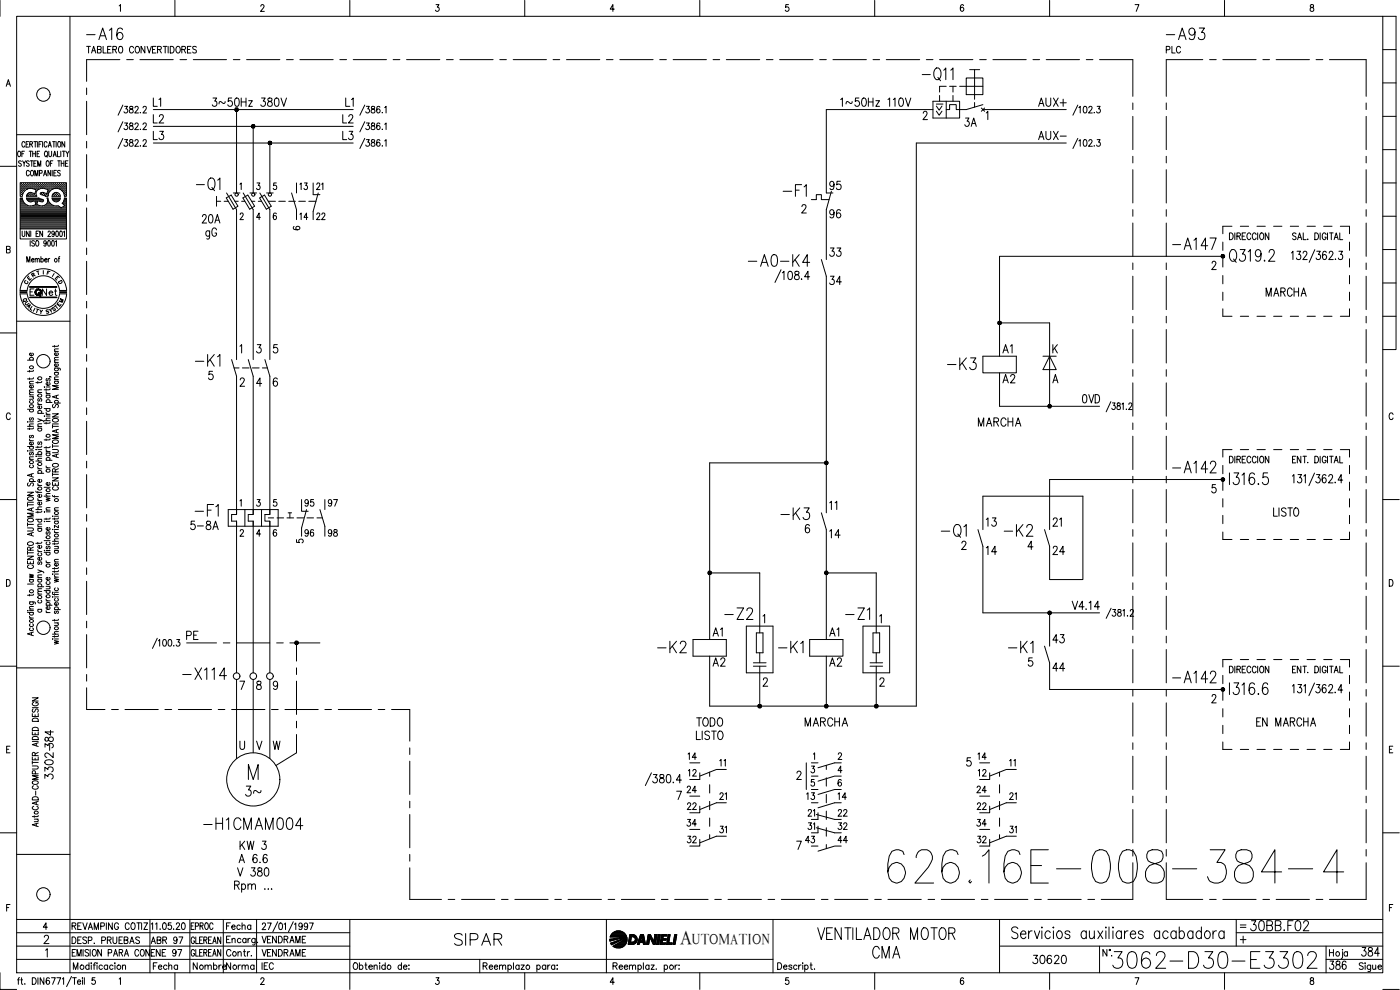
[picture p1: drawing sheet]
<svg xmlns="http://www.w3.org/2000/svg" width="420mm" height="297mm" viewBox="0 0 420 297" stroke-linecap="round" stroke-linejoin="round" font-family="sans-serif">
<defs><g id="words">
<text font-size="15.4" x="265.3" y="266.3">626.16E-008-384-4</text>
<text font-size="8.8" x="332.7" y="291.7">3062-D30-E3302</text>
<g font-size="7.5">
<text x="275.5" y="25.4">-Q11</text>
<text x="57.9" y="58.6">-Q1</text>
<text x="281.2" y="162.6">-Q1</text>
</g>
<g font-size="7.1">
<text x="24.7" y="13.1">-A16</text>
<text x="348.9" y="13.1">-A93</text>
<text x="350.7" y="76.2">-A147</text>
<text x="223.3" y="81.1">-A0-K4</text>
<text x="57.5" y="111.1">-K1</text>
<text x="283.3" y="112.2">-K3</text>
<text x="350.7" y="143.2">-A142</text>
<text x="57.1" y="156.3">-F1</text>
<text x="233.2" y="157">-K3</text>
<text x="300.2" y="162.3">-K2</text>
<text x="196.1" y="197.2">-K2</text>
<text x="232.5" y="197.2">-K1</text>
<text x="301.3" y="197.2">-K1</text>
<text x="350.7" y="206">-A142</text>
<text x="60" y="250.1">-H1CMAM004</text>
<text x="135.1" y="284.7">SIPAR</text>
<text x="244.1" y="283.3">VENTILADOR MOTOR</text>
<text x="260.7" y="288.6">CMA</text>
</g>
<g font-size="6.6">
<text x="233.9" y="60">-F1</text>
<text x="66" y="73" transform="rotate(-90 66 73)">gG</text>
<text x="216.3" y="187">-Z2</text>
<text x="252.6" y="187">-Z1</text>
<text x="53.6" y="205">-X114</text>
<text x="72.3" y="240.2">3~</text>
</g>
<g font-size="6.2">
<text x="217.7" y="192.3" transform="rotate(-90 217.7 192.3)">A1</text>
<text x="247.6" y="192.3">A1</text>
<text x="373.9" y="280.5">30BB.F02</text>
<text x="407.5" y="288.2">384</text>
</g>
<text font-size="5.9" x="204.2" y="283.4">A</text>
<g font-size="5.7">
<text x="62.4" y="33.2">3~50Hz 380V</text>
<text x="251.2" y="33.2">1~50Hz 110V</text>
<text x="310.4" y="33.2">AUX+</text>
<text x="44.8" y="38.1">L2</text>
<text x="101.6" y="38.1">L2</text>
<text x="288.2" y="39.2">3A</text>
<text x="44.8" y="43">L3</text>
<text x="101.6" y="43">L3</text>
<text x="310.4" y="43">AUX-</text>
<text x="247.6" y="58.2">95</text>
<text x="59.3" y="68.1">20A</text>
<text x="247.6" y="66.7">96</text>
<text x="247.6" y="78">33</text>
<text x="247.6" y="86.4">34</text>
<text x="378.9" y="90">MARCHA</text>
<text x="299.9" y="107.2">A1</text>
<text x="299.9" y="116.1">A2</text>
<text x="323.5" y="122.1">0VD</text>
<text x="292.5" y="129.1">MARCHA</text>
<text x="56.1" y="160.2">5-8A</text>
<text x="294.9" y="159.1">13</text>
<text x="314.7" y="159.1">21</text>
<text x="247.6" y="162.6">14</text>
<text x="294.9" y="167.6">14</text>
<text x="314.7" y="167.6">24</text>
<text x="54.7" y="193">PE</text>
<text x="314.7" y="194">43</text>
<text x="212.7" y="201.1">A2</text>
<text x="247.6" y="201.1">A2</text>
<text x="314.7" y="202.5">44</text>
<text x="207.8" y="219.1">TODO</text>
<text x="240.2" y="219.1">MARCHA</text>
<text x="376.1" y="219.1">EN MARCHA</text>
<text x="16.9" y="225.8" transform="rotate(-90 16.9 225.8)">384</text>
<text x="16.9" y="234.9" transform="rotate(-90 16.9 234.9)">3302-</text>
<text x="70.9" y="256.1">KW 3</text>
<text x="70.6" y="260">A 6.6</text>
<text x="70.2" y="264.2">V 380</text>
<text x="308.7" y="290.3">30620</text>
<text x="397.9" y="292.1">386</text>
</g>
<g font-size="5.3">
<text x="348.9" y="17.3">PLC</text>
<text x="49" y="33.2" transform="rotate(-90 49 33.2)">L1</text>
<text x="106.9" y="33.2" transform="rotate(-90 106.9 33.2)">L1</text>
<text x="93.1" y="58.2" transform="rotate(-90 93.1 58.2)">13</text>
<text x="11.6" y="90">Net</text>
<text x="90.3" y="153.1">95</text>
<text x="97.4" y="153.1">97</text>
<text x="251.9" y="154.2" transform="rotate(-90 251.9 154.2)">11</text>
<text x="90.3" y="162.3">96</text>
<text x="97.4" y="162.3">98</text>
<text x="205" y="239.2">24</text>
<text x="205.3" y="234.2">12</text>
<text x="292.1" y="239.2">24</text>
<text x="292.5" y="234.2">12</text>
<text x="205" y="244.1">22</text>
<text x="292.1" y="244.1">22</text>
<text x="205" y="249.1">34</text>
<text x="214.8" y="251.2">31</text>
<text x="241.3" y="246.2">21</text>
<text x="245.5" y="250.1" transform="rotate(-90 245.5 250.1)">31</text>
<text x="250.1" y="246.2">22</text>
<text x="250.1" y="250.1">32</text>
<text x="292.1" y="249.1">34</text>
<text x="305.9" y="251.2" transform="rotate(-90 305.9 251.2)">31</text>
<text x="44.1" y="284.3">ABR 97</text>
<text x="56.8" y="292.1">Nombre</text>
<text x="66.7" y="292.1">Norma</text>
<text x="77.3" y="288.2">VENDRAME</text>
</g>
<g font-size="4.9">
<text x="97.7" y="58.2" transform="rotate(-90 97.7 58.2)">21</text>
<text x="88.9" y="67">14</text>
<text x="93.8" y="67">22</text>
<text x="205.3" y="229">14</text>
<text x="218.7" y="231.1" transform="rotate(-90 218.7 231.1)">11</text>
<text x="292.1" y="229">14</text>
<text x="305.5" y="231.1" transform="rotate(-90 305.5 231.1)">11</text>
<text x="214.8" y="240.9">21</text>
<text x="240.9" y="240.9">13</text>
<text x="250.1" y="240.9">14</text>
<text x="301.6" y="240.9">21</text>
<text x="205" y="254">32</text>
<text x="240.6" y="254">43</text>
<text x="250.1" y="254">44</text>
<text x="292.1" y="254">32</text>
<text x="77.3" y="284">VENDRAME</text>
</g>
<g font-size="4.4">
<text x="16.6" y="92.1">M</text>
<text x="207.8" y="283.4">UTOMATION</text>
</g>
<g font-size="4">
<text x="86.8" y="70.2">6</text>
<text x="12.7" y="83.6">F</text>
<text x="6" y="86.4">C</text>
<text x="8.1" y="84.3">R</text>
<text x="16.2" y="86.4">D</text>
<text x="6.3" y="92.8">U</text>
<text x="14.5" y="94.5">S</text>
<text x="87.8" y="164">5</text>
</g>
<text font-size="3.5" x="371.1" y="279.4">=</text>
</g></defs>
<!-- layer: DCA_A3E2|CART -->
<g fill="none" stroke="#000" stroke-width=".3">
<path d="M0 .1v4.8M5 4.9h410v287h-410zM21 4.9v287M35.8 1.8l.4-.4v2M52.5 .1v4.8M78.3 1.9l.3-.5h.3l.3 .4-.2 .6-.8 1h1.1M105 .1v4.8M130.9 1.4h.8l-.5 .7a.62 .62 0 0 1 .6 1 .62 .62 0 0 1-1.1-.1M157.5 .1v4.8M184.4 2.7h-1.3l.8-1.3v2M210 .1v4.8M236.6 1.4h-.8v.9a.62 .62 0 0 1 .9 0 .62 .62 0 0 1-.1 .9 .62 .62 0 0 1-.9-.2"/>
<path d="M262.5 .1v4.8M289.2 1.7l-.3-.3a1.12 1.12 0 0 0-.7 1 1.12 1.12 0 0 0 .6 1 .59 .59 0 0 0 .5-.8 .59 .59 0 0 0-1-.2l-.1 .3M315 .1v4.8M340.7 1.4h1.1l-.8 2M367.5 .1v4.8M393.3 1.5v.6a.75 .75 0 0 1 .9 .4 .75 .75 0 0 1-.3 .9 .66 .66 0 0 1-.8-.7 .66 .66 0 0 1 .9-.6l.2-.6zM415 4.9h4v100h-4M415 14.9h4M1.9 25.9l.6-2 .6 2M2.1 25.2h.8M415 34.9h4M415 24.9h4"/>
<path d="M0 49.9h5M5 40.4h16M5.5 45.4h.1a.86 .86 0 0 1 .7 .8 .86 .86 0 0 1-.7 .8 1.25 1.25 0 0 1-.1-1.6zM6.1 56.7h.1M6.1 56.1h.1M6.1 55.4h.1M6.1 57.3h.1M6.1 58h.1M6.1 58.6h.1M6.1 59.9h.5M6.1 59.6h.5M6.3 57.1h.2"/>
<path d="M6.3 56.4h.2M6.3 55.8h.2M6.3 55.1h.2M6.3 57.7h.2M6.3 58.3h.2M6.4 48.5l-.3-.3-.5 .3v.3l.6 .3a.44 .44 0 0 1 .1 .6 .44 .44 0 0 1-.6 .1l-.1-.2M6.4 55.1v.1M6.4 55.7v.2M6.4 56.3v.2M6.4 57v.1M6.4 57.6v.2M6.4 58.2v.2"/>
<path d="M6.6 46.1h.5M6.7 56.7h.1M6.7 56.1h.1M6.7 55.4h.1M6.7 57.3h.1M6.7 58h.1M6.7 55.4v.1M6.7 56v.2M6.7 56.6v.2M6.7 57.3v.1M6.7 57.9v.2M6.8 48.2l.4 .8 .5-.8"/>
<path d="M7 57.1h.2M7 56.4h.2M7 55.8h.2M7 55.1h.2M7.1 55.1v.1M7.1 55.7v.2M7.1 56.3v.2M7.1 57v.1M7.2 49v.9M7.3 45.4h-.7v1.6M7.3 56.7h.2M7.3 56.1h.2"/>
<path d="M7.3 55.4h.2M7.4 55.4v.1M7.4 56v.2M7.4 56.6v.2M7.5 42.9a.46 .46 0 0 0-.6-.4 .46 .46 0 0 0-.3 .6v.4a.46 .46 0 0 0 .3 .6 .46 .46 0 0 0 .6-.4M7.6 56.4h.2M7.6 55.8h.2M7.6 55.1h.2M7.7 55.1v.1M7.7 55.7v.2M7.7 56.3v.2M7.8 43.3h.5"/>
<path d="M8 56.7h.1M8 56.1h.1M8 55.4h.1M8 55.4v.1M8 56v.2M8 56.6v.1M8 59.6h3.7M8.1 58.6h.1M8.2 59.9h4.5M8.2 56.7l-1 .8-.5 1.4h-.6v-4.1h13.8v4.1h-.6l-.1-.8M8.3 56.4h.1M8.3 55.8h.1"/>
<path d="M8.3 55.1h.1M8.3 58.3h.1M8.3 55.1v.1M8.3 55.7v.2M8.3 56.3v.2M8.3 58.2v.2M8.6 42.5h-.8v1.6h.8M8.6 56.1h.1M8.6 55.4h.1M8.6 58.6h.1M8.6 55.4v.1M8.6 56v.2"/>
<path d="M8.6 58.5v.2M8.7 58l-.1 .1M8.8 48.5l-.3-.3-.6 .3 .1 .3 .8 .6-.3 .5-.6-.3M8.8 45.4h.8M8.8 51.5a.47 .47 0 0 0-.6-.4 .47 .47 0 0 0-.3 .7v.3a.46 .46 0 0 0 .3 .7 .46 .46 0 0 0 .6-.4M8.9 56.4h.2M8.9 55.8h.2M8.9 55.1h.2M8.9 58.3h.2M8.9 43.3l.8-.1v-.7h-.8v1.6M9 55.1v.1M9 55.7v.2"/>
<path d="M9 56.3v.1M9 58.2v.2M9.1 48.2h.8M9.2 45.4v1.6M9.2 56.1h.2M9.2 55.4h.2M9.2 58h.2M9.2 58.6h.2M9.3 55.4v.1M9.3 56v.2M9.3 57.9v.2M9.3 58.5v.2"/>
<path d="M9.4 51.2l.1-.1a.86 .86 0 0 1 .6 .9 .86 .86 0 0 1-.6 .8 1.2 1.2 0 0 1-.1-1.6zM9.4 43.3l.4 .8M9.5 57.8l-.9 .1-.7 1h3.1M9.5 48.2v1.7M9.5 56.4h.2M9.5 55.8h.2M9.5 55.1h.2M9.5 58.3h.2M9.6 55.1v.1M9.6 55.7v.2M9.6 56.3v.2M9.6 58.2v.2"/>
<path d="M9.8 46.1h.8M9.8 45.4v1.6M9.9 56.6l.9 .3-.3 1.2-1-.3M9.9 56.1h.1M9.9 55.4h.1M9.9 58.6h.1M9.9 56.6l-.7-.1-1 .2M9.9 55.4v.1M9.9 56v.2M9.9 58v.1M9.9 58.5v.2M10.2 42.5h.8"/>
<path d="M10.2 49h.4M10.2 56.4h.1M10.2 55.8h.1M10.2 55.1h.1M10.2 58.3h.1M10.2 55.1v.1M10.2 55.7v.2M10.2 56.3v.2M10.2 58.2v.2M10.5 52.8v-1.7l.4 1.7 .5-1.7v1.7M10.5 56.1h.1M10.5 55.4h.1"/>
<path d="M10.5 58.6h.1M10.5 55.4v.1M10.5 56v.2M10.5 56.6l.1 .1M10.5 58.5v.2M10.6 42.5v1.6M10.6 58h.1M10.6 45.4v1.6M10.8 56.4h.2M10.8 55.8h.2M10.8 55.1h.2M10.9 55.1v.1"/>
<path d="M10.9 55.7v.2M10.9 56.3v.2M10.9 48.2h-.7v1.7h.7M10.9 57.1h.1M11.1 46.1h.5M11.1 56.7h.2M11.1 56.1h.2M11.1 55.4h.2M11.2 55.4v.1M11.2 56v.2M11.2 56.6v.2M11.2 42.5v1.6"/>
<path d="M11.3 49.9v-1.7l.5 1.7 .4-1.7v1.7M11.4 56.4h.2M11.4 55.8h.2M11.4 55.1h.2M11.5 55.1v.1M11.5 55.7v.2M11.5 56.3v.2M11.6 59.4h-3.7l.3 .6 .5 .5h.8M11.6 59.4l.2 .1M11.7 43.3h.5M11.8 56.1h.1M11.8 55.4h.1"/>
<path d="M11.8 55.4v.1M11.8 56v.2M11.9 52l.7-.1v-.6l-.7-.2v1.7M11.9 59.5l.9 .3M11.9 45.4h-.8v1.6h.8M12.1 56.4h.1M12.1 55.8h.1M12.1 55.1h.1M12.1 55.1v.1M12.1 55.7v.2M12.1 56.3v.2M12.2 58.4l2.2 .5"/>
<path d="M12.4 56.1h.1M12.4 55.4h.1M12.4 58h.1M12.4 55.4v.1M12.4 56v.2M12.4 57.9v.2M12.5 42.5h-.8v1.6M12.7 56.4h.2M12.7 55.8h.2M12.7 55.1h.2M12.7 58.3h.2M12.8 42.5v1.6"/>
<path d="M12.8 55.1v.1M12.8 55.7v.2M12.8 56.3v.1M12.8 58.2v.2M12.8 59.8l.3 .4-.4 .3M13 56.1h.2M13 55.4h.2M13 58h.2M13.1 52.8l.4-1.7 .5 1.7M13.1 55.4v.1M13.1 56v.2M13.1 57.9v.2"/>
<path d="M13.2 57.8l-.6-.1a.37 .37 0 0 0-.4 .2 .37 .37 0 0 0 0 .4M13.3 52.2h.5M13.3 56.4h.2M13.3 55.8h.2M13.3 55.1h.2M13.3 58.3h.2M13.4 55.1v.1M13.4 55.7v.2M13.4 56.3v.2M13.4 58.2v.2M13.5 56.6l.9 .3-.3 1.2-1-.3M13.5 56.6a1.79 1.79 0 0 0-2 .3 1.79 1.79 0 0 0-.4 2"/>
<path d="M13.6 45.4h.1a.86 .86 0 0 1 .6 .8 .86 .86 0 0 1-.6 .8 1.13 1.13 0 0 1-.1-1.6zM13.7 56.1h.1M13.7 55.4h.1M13.7 58.6h.1M13.7 55.4v.1M13.7 56v.2M13.7 58.5v.2M13.9 46.7l.3 .4M14 56.4h.1M14 55.8h.1M14 55.1h.1M14 58.3h.1"/>
<path d="M14.1 48.3l.1-.1a.86 .86 0 0 1 .6 .9 .86 .86 0 0 1-.6 .8 1.2 1.2 0 0 1-.1-1.6zM14.1 55.1v.1M14.1 55.7v.2M14.1 56.3v.2M14.1 58.2v.2M14.1 42.9a.46 .46 0 0 0-.5-.4 .46 .46 0 0 0-.3 .6v.4a.46 .46 0 0 0 .3 .6 .46 .46 0 0 0 .5-.4M14.3 58.6h.1M14.3 56.7h.1M14.3 56.1h.1M14.3 55.4h.1M14.3 58h.1M14.4 59.4h-.3a1.7 1.7 0 0 1-.3 1.9 1.7 1.7 0 0 1-1.9 .4l-.9-.3 .3-1.2 1 .3"/>
<path d="M14.4 55.4v.1M14.4 56v.2M14.4 56.6v.2M14.4 57.9v.2M14.4 59.4a2.49 2.49 0 0 0 3.1 2.3M14.4 57.3h.1M14.5 44.1l.4-1.6 .5 1.6M14.6 57.1h.2M14.6 56.4h.2M14.6 55.8h.2M14.6 55.1h.2M14.6 57.7h.1"/>
<path d="M14.6 45.4l.1 1.4 .3 .2 .5-.5v-1.1M14.6 43.6h.6M14.7 55.1v.1M14.7 55.7v.2M14.7 56.3v.2M14.7 57v.1M14.7 57.6h.1M14.9 56.7h.2M14.9 56.1h.2M14.9 55.4h.2M15 55.4v.1M15 56v.2"/>
<path d="M15 56.6v.2M15.1 49h.5M15.2 51.1v1.7l-.8-1.7v1.7M15.2 56.4h.2M15.2 55.8h.2M15.2 55.1h.2M15.3 55.1v.1M15.3 55.7v.2M15.3 56.3v.2M15.6 59.4h2.5l-.1 .3M15.6 56.1h.1M15.6 55.4h.1"/>
<path d="M15.6 56.6l.1 .1M15.6 55.4v.1M15.6 56v.2M15.6 59.4l.1 .3M15.7 51.1v1.7M15.7 58.6a1.26 1.26 0 0 1 1.2-.9 1.26 1.26 0 0 1 1.2 .9M15.7 59.7a1.26 1.26 0 0 0 1.2 .9 1.26 1.26 0 0 0 1.2-.9M15.7 58.6l-.1 .3M15.7 59.6h2.2M15.8 42.5h.8M15.9 48.2h-.8v1.7M15.9 56.4h.1"/>
<path d="M15.9 55.8h.1M15.9 55.1h.1M15.9 59.9h1.9M16 47l.4-1.6 .5 1.6M16 55.1v.1M16 55.7v.2M16 56.3v.2M16 58.3v.1M16.1 46.5h.6M16.2 42.5v1.6M16.2 51.9h.4M16.2 56.1h.1"/>
<path d="M16.2 55.4h.1M16.2 58.6h.1M16.3 55.4v.1M16.3 56v.2M16.3 58.5v.2M16.3 58v.1M16.5 56.4h.2M16.5 55.8h.2M16.5 55.1h.2M16.5 58.3h.2M16.6 55.1v.1M16.6 55.7v.2"/>
<path d="M16.6 56.3v.1M16.6 58.2v.2M16.8 42.5v1.6M16.8 56.1h.2M16.8 55.4h.2M16.8 58h.2M16.8 58.6h.2M16.9 55.4v.1M16.9 56v.2M16.9 57.9v.2M16.9 58.5v.2M16.9 51.1h-.7v1.7h.7"/>
<path d="M17.1 56.4h.2M17.1 55.8h.2M17.1 55.1h.2M17.1 58.3h.2M17.2 45.4v1.6h.7M17.2 55.1v.1M17.2 55.7v.2M17.2 56.3v.2M17.2 58.2v.2M17.3 48.2h.8M17.5 56.1h.1M17.5 55.4h.1"/>
<path d="M17.5 58.6h.1M17.5 42.5h.2a.86 .86 0 0 1 .6 .8 .86 .86 0 0 1-.6 .8 1.25 1.25 0 0 1-.2-1.6zM17.5 55.4v.1M17.5 56v.2M17.5 58.5v.2M17.7 48.2v1.7M17.8 56.4h.1M17.8 55.8h.1M17.8 55.1h.1M17.9 55.1v.1M17.9 55.7v.2M17.9 56.3v.2"/>
<path d="M18 58.6l.1 .3h-2.5M18.1 51.3l-.3-.2-.5 .2v.4l.6 .3a.43 .43 0 0 1 .1 .7 .43 .43 0 0 1-.7-.2M18.1 56.7h.1M18.1 56.1h.1M18.1 55.4h.1M18.2 55.4v.1M18.2 56v.2M18.2 56.6v.2M18.2 45.4v1.6M18.4 49h.8M18.4 48.2v1.7M18.4 56.4h.2"/>
<path d="M18.4 55.8h.2M18.4 55.1h.2M18.5 57l.1 .1M18.5 55.1v.1M18.5 55.7v.2M18.5 56.3v.2M18.7 45.4h.9M18.8 56.7h.1M18.8 56.1h.1M18.8 55.4h.1M18.8 57.3h.1M18.8 55.4v.1"/>
<path d="M18.8 56v.2M18.8 56.6v.2M19 57.1h.2M19 56.4h.2M19 55.8h.2M19 55.1h.2M19 57.7h.2M19.1 45.4v1.6M19.1 55.1v.1M19.1 55.7v.2M19.1 56.3v.2M19.1 57v.1"/>
<path d="M19.1 57.6v.2M19.2 48.2v1.7M19.2 58.1a2.47 2.47 0 0 0-2.7-1.6 2.47 2.47 0 0 0-2.1 2.4M19.3 59.9h.6M19.4 56.7h.1M19.4 56.1h.1M19.4 55.4h.1M19.4 57.3h.1M19.4 58h.1M19.4 58.6h.1M19.4 42.5v1.6l-.8-1.6v1.6M19.4 55.4v.1"/>
<path d="M19.4 56v.2M19.4 56.6v.2M19.4 57.3v.1M19.4 57.9v.2M19.4 58.5v.2M19.4 59.6h.5M19.6 49h.6M19.7 57.1h.2M19.7 56.4h.2M19.7 55.8h.2M19.7 55.1h.2M19.7 57.7h.2"/>
<path d="M19.7 58.3h.2M19.8 45.4l.4 .7 .5-.7M19.8 55.1v.1M19.8 55.7v.2M19.8 56.3v.2M19.8 57v.1M19.8 57.6v.2M19.8 58.2v.2M20.2 46.1v.9M20.4 48.2h-.8v1.7h.8M415 54.9h4M415 44.9h4"/>
<path d="M1.9 74.8l1-.1 .1-.6-1.1-.2v2l1.1-.2v-.7l-.3-.2M6.1 68.7v3h13.8v-3M6.1 64.3h13.8M6.1 64h13.8M6.1 63.7h13.8M6.1 63.4h13.8M6.1 63.1h13.8M6.1 62.8h13.8M6.1 62.4h12.1M6.1 62.1h11.8M6.1 61.8h2.3M6.1 61.5h1.6"/>
<path d="M6.1 61.2h1.3M6.1 60.9h1M6.1 60.5h.8M6.1 60.2h.6M6.1 64.7h13.8M6.1 65h13.8M6.1 65.3h13.8M6.1 65.6h13.8M6.1 65.9h13.8M6.1 66.2h13.8M6.1 66.6h13.8M6.1 66.9h13.8"/>
<path d="M6.1 67.2h13.8M6.1 67.5h13.8M6.1 67.8h13.8M6.1 68.1h13.8M6.1 68.5h13.8M6.6 69.3l.1 1.4 .3 .3 .4-.3 .1-1.4M8 78.6v-1.6l.5 1.6 .5-1.6v1.6M8.2 61.6l1 .2 .7-.1M8.5 60.2h1.6M8.8 69.3v1.7l-.9-1.7v1.7M9.1 72.2v1.7M9.2 69.3v1.7"/>
<path d="M9.5 60.5l1-.3 .3 1.2-.9 .3M9.5 78h.7l-.1-.3a.47 .47 0 0 0-.6 .1 .47 .47 0 0 0 0 .6l.3 .2 .4-.2M9.9 61.8h2M10.3 72.4a.41 .41 0 0 0-.6-.2 .41 .41 0 0 0 0 .6l.4 .3a.43 .43 0 0 1 .1 .7 .43 .43 0 0 1-.7-.2M10.5 77.9l.3-.4 .3 .1 .1 1M10.5 77.5v1.1M10.6 60.2h.6M10.6 60.5h.6M10.7 60.9h.4M10.8 61.5h.2M10.8 61.2h.2M10.8 70.1h.5"/>
<path d="M10.9 72.3l.1-.1a.86 .86 0 0 1 .7 .8 .86 .86 0 0 1-.7 .9 1.2 1.2 0 0 1-.1-1.6zM11.2 77.9l.3-.4 .3 .1v1M11.6 69.3h-.8v1.7h.8M11.7 60.2h1.3M12.3 77.8a.47 .47 0 0 1 .7-.1 .47 .47 0 0 1 0 .7l-.3 .2-.4-.2M12.3 77v1.6M12.3 60.5l.4 .1M12.8 69.3v1.7l-.9-1.7v1.7M13.3 61.8h2.8M13.4 78h.7v-.3a.47 .47 0 0 0-.7 .1 .47 .47 0 0 0 .1 .6l.2 .2 .4-.2M13.8 61.5h1.7M13.9 72.8a.4 .4 0 0 1-.5 .4 .4 .4 0 0 1-.3-.5l.4-.5a.95 .95 0 0 1-.1 1.7l-.2-.3"/>
<path d="M14.1 61.2h1M14.3 60.9h.5M14.4 60.5h.2M14.4 60.2h.1M14.4 69.7l.2-.4 .5 .3-.7 1.4h.8M14.5 72.3l.1-.1a.96 .96 0 0 1 0 1.7l-.3-.8zM14.5 77.5v1.1M14.9 77.5l-.4 .5M15.7 72.3l.1-.1a.96 .96 0 0 1 0 1.7l-.3-.8zM16.1 60.2h1.5M16.3 69.9a.4 .4 0 0 1-.4 .4 .4 .4 0 0 1-.4-.5l.4-.5a.95 .95 0 0 1-.1 1.7l-.2-.3M16.6 72.5l.3-.3v1.7"/>
<path d="M16.9 69.4l.2-.1a.96 .96 0 0 1 0 1.7l-.4-.7zM17.4 61.7l.9 .7M17.5 77.5h.4M17.9 77l-.2 .1v1.5M18.1 69.4l.1-.1a.96 .96 0 0 1 0 1.7l-.3-.7zM18.4 62.4h1.5M18.9 60.9h1M19 62.1h.9M19 61.2h.9M19 69.6l.3-.3v1.7M19.1 60.5h.8M19.2 60.2l.1-.8h.6v9.3h-13.8v-9.3h.5l.6 1.4 1 .8"/>
<path d="M19.2 60.2l-.5 .8 .7 .7M19.3 61.5h.6M19.3 60.2h.6M19.4 61.8l-1.1 .6M19.5 61.8h.4M415 74.9h4M415 64.9h4M0 99.9h5M5 96.4h16M6 87.1a7 7 0 0 1 7-6.5 7 7 0 0 1 7 6.5M8.2 87.1a4.9 4.9 0 0 1 4.8-4.4 4.9 4.9 0 0 1 4.9 4.4M8.2 88.2a4.9 4.9 0 0 0 4.8 4.3 4.9 4.9 0 0 0 4.9-4.3"/>
<path d="M8.9 86h8.2v.2h-8.2M8.9 89.1h8.2v.2h-8.2zM9 86.1h8M9 89.2h8M10.2 86.7h-1.2v1.9M11 92.7l.6 .2M11.3 92.8l-.3 1M12 93l.3 .5 .5-.4M12.3 93.5l-.1 .6M20 88.2a7 7 0 0 1-7 6.4 7 7 0 0 1-7-6.4h2.1M415 94.9h4M415 84.9h4"/>
<path d="M8.3 108.1h1.7M8.8 111.2v.4M8.8 113.4v.5M8.8 119h1.2M8.8 118.5h1.2M8.8 115.2h1.2M9.1 108.1l-.2-.2a.52 .52 0 0 1 .6-.7 .52 .52 0 0 1 .3 .9M9.7 119l.3 .4-.1 .3-1.1 .1M9.8 115.6l.1 .1a.51 .51 0 0 1-.4 .7 .51 .51 0 0 1-.5-.7l.4-.1v.8M9.8 105.9l.1 .2a.52 .52 0 0 1-.5 .7 .52 .52 0 0 1-.4-.8l.4-.1v.9M10 117.7l-1.1 .1-.1 .3 .4 .4M10 117h-1.1l-.1 .4 .4 .3"/>
<path d="M10 114.4l-1.1 .1-.1 .3 .4 .4M10 113.3l-.3 .4h-1.4M10 111.1l-.1 .3h-1.6M11.3 114.5v.5M11.3 117.8h1.2M11.6 119.6l-.3 .3 .1 .4h.4l.2-.6 .3-.1 .2 .3-.2 .5M12.5 117h-1.1l-.1 .4 .4 .4M12.5 114.4l-.3 .4h-1.4M13.3 116.1h.1zM13.8 117.5l.1 .4 .5 .2M13.8 116.7v.5M13.8 118.6h1.2"/>
<path d="M13.8 118.1h1.2M13.8 116.1h1.2M14.1 118.6l-.2 .1a.51 .51 0 0 0 .6 .7 .51 .51 0 0 0 .3-.8M14.1 113.6l-.3 .3 .3 .5 .4-.7h.4l.1 .4-.2 .3M14.8 114.8l.1 .1a.52 .52 0 0 1-.5 .7 .52 .52 0 0 1-.4-.8h.4v.8M14.9 113l.5 .1M15 116.6l-.3 .4h-1.4M16.3 110.4l1.6 .1 .1 .6M16.3 103.7v.4M16.3 114.4h1.2M16.3 113.9h1.2M16.3 111.7h1.2"/>
<path d="M16.3 108.7h1.2M16.3 105.4h1.2M16.6 114.4l-.2 .1a.53 .53 0 0 0 .5 .7 .53 .53 0 0 0 .5-.7l-.1-.1M16.6 111.7l-.2 .2a.52 .52 0 0 0 .6 .7 .52 .52 0 0 0 .3-.9M16.6 110.4l-.2 .2a.51 .51 0 0 0 .6 .7 .51 .51 0 0 0 .3-.9M16.9 118.7v.7M17.3 109.2l.1 .1a.52 .52 0 0 1-.5 .7 .52 .52 0 0 1-.4-.8h.3v.8M17.3 105.9a.49 .49 0 0 1 0 .6 .49 .49 0 0 1-.7 .1 .49 .49 0 0 1-.1-.7h.3v.8M17.5 118.5l-1.8 .6 1.8 .5M17.5 115.7h-1.8l1.8 .6-1.8 .5h1.8M17.5 113.1l-1.1 .1-.1 .3 .4 .4M17.5 108l-1.1 .1-.1 .3 .4 .3"/>
<path d="M17.5 107.2l-1.1 .1-.1 .3 .4 .4M17.5 104.7l-1.1 .1-.1 .3 .4 .3M17.5 103.6l-.1 .3h-1.7M3.1 124.4a.61 .61 0 0 0-.8-.5 .61 .61 0 0 0-.4 .8v.4a.61 .61 0 0 0 .4 .8 .61 .61 0 0 0 .8-.5M8.3 135.3h.1zM8.3 126.6h.1zM8.3 127.9h1.7M8.3 134h1.7M8.3 122.8h1.7M8.8 131.7l.1 .4 .5 .1M8.8 128.4v.5M8.8 137.8h1.2"/>
<path d="M8.8 135.3h1.2M8.8 132.2h1.2M8.8 126.6h1.2M9.1 139.5l-.2 .1a.52 .52 0 0 0 .6 .8 .52 .52 0 0 0 .3-.9M9.1 135.7l-.3 .3 .1 .4h.4l.2-.6 .3-.1 .2 .3-.2 .5M9.1 134l-.2 .1a.53 .53 0 0 0 .5 .7 .53 .53 0 0 0 .5-.7l-.1-.1M9.1 130.6l-.3 .3 .3 .4 .4-.6h.4l.1 .4-.2 .2M9.1 125.3l-.3 .3 .1 .4h.4l.2-.6 .3-.1 .2 .3-.2 .5M9.1 122.8l-.2 .1a.53 .53 0 0 0 .5 .7 .53 .53 0 0 0 .5-.7l-.1-.1M9.1 120.2l-.2 .1a.51 .51 0 0 0 .6 .7 .51 .51 0 0 0 .3-.8M9.8 132.7l.1 .1a.52 .52 0 0 1-.5 .7 .52 .52 0 0 1-.4-.8h.4v.8M10 137.1h-1.1l-.1 .4 .4 .3"/>
<path d="M10 128.3l-.1 .3-1.6 .1M10 127.2h-1.1l-.1 .4 .4 .3M10.8 136.8h.1zM10.8 138.3h1.7M10.8 136.3h1.7M10.8 134.9h.1M11.3 125.6l1.2 .5-1.2 .4M11.3 120.8l.1 .3 .5 .3M11.3 133.9v.5M11.3 136.8h1.2M11.3 134.9h1.2M11.3 128.5h1.2"/>
<path d="M11.3 128h1.2M11.3 124h1.8M11.3 121.4h1.2M11.6 136.3a.49 .49 0 0 1 0-.7 .49 .49 0 0 1 .7 0 .49 .49 0 0 1 0 .7M11.6 132.6l-.3 .3 .3 .5 .4-.8h.4l.1 .5-.2 .3M11.6 128.5a.51 .51 0 0 0 0 .7 .51 .51 0 0 0 .7 0 .51 .51 0 0 0 0-.7M11.6 124a.49 .49 0 0 1 0-.7 .49 .49 0 0 1 .7 0 .49 .49 0 0 1 0 .7M12.3 121.8a.5 .5 0 0 1 .1 .7 .5 .5 0 0 1-.8 0 .5 .5 0 0 1 .1-.7h.2v.9M12.5 137.5l-1.1 .1-.1 .4 .4 .3M12.5 133.8l-.3 .4h-1.4M12.5 127.2h-1.1l-.1 .4 .4 .4M12.5 126.1l.6 .3v.2"/>
<path d="M13.3 124.8h.1zM13.3 126.2h1.7M13.3 122.6h1.7M13.8 139.8l.1 .4 .5 .2M13.8 134.9l.1 .3 .5 .3M13.8 123.8l.1 .3 .5 .2M13.8 126.7v.5M13.8 131.7v.5M13.8 134v.5M13.8 138.1h1.8M13.8 135.9h1.2M13.8 135.5h1.2"/>
<path d="M13.8 124.8h1.2M13.8 124.3h1.2M13.8 120.8h1.8M14.1 138.1a.49 .49 0 0 1 0-.7 .49 .49 0 0 1 .7 0 .49 .49 0 0 1 0 .7M14.1 135.9a.49 .49 0 0 0 0 .7 .49 .49 0 0 0 .7 0 .49 .49 0 0 0 0-.7M14.1 122.6l-.2 .1a.52 .52 0 0 0 .6 .7 .52 .52 0 0 0 .3-.8M14.1 120.8a.49 .49 0 0 1 0-.7 .49 .49 0 0 1 .7 0 .49 .49 0 0 1 0 .7M15 134l-.3 .3h-1.4M15 131.6l-.1 .3-1.6 .1M15 126.6l-.1 .3-1.6 .1M15 125.5h-1.1l-.1 .4 .4 .3M15.7 134.9h1.3l.5 .4-.1 .3-.4 .2h-1.3"/>
<path d="M15.7 124.1h1.8l-1.8 1h1.8M15.7 127.9h1.8M15.7 127.5v.9M15.7 133.3v1M15.7 133.8h1.8M15.7 127.2h1.8M15.8 139.3a.88 .88 0 0 1 1.1-.3 .88 .88 0 0 1 .5 .9 .88 .88 0 0 1-1 .3 .88 .88 0 0 1-.6-.9zM15.8 132.2a.89 .89 0 0 1 1-.3 .89 .89 0 0 1 .6 .9 .88 .88 0 0 1-1 .3 .88 .88 0 0 1-.6-.9zM15.8 125.8a.88 .88 0 0 1 1.1-.3 .88 .88 0 0 1 .5 .9 .88 .88 0 0 1-1 .3 .88 .88 0 0 1-.6-.9zM16 121.4l-.3 .3 .3 .6 .4-.1 .3-.6a.48 .48 0 0 1 .7-.2 .48 .48 0 0 1 0 .8l-.1 .1M16.3 120.9h1.8M16.6 120.9a.55 .55 0 0 1 .2-.9 .55 .55 0 0 1 .7 .7l-.2 .2"/>
<path d="M16.9 129v.7M16.9 136.4v.7M17.5 136.2l-1.8 .6 1.8 .5M17.5 130.5h-1.8l1.8 .5-1.8 .6h1.8M17.5 128.8l-1.8 .6 1.8 .5M418.1 124.4a.61 .61 0 0 0-.8-.5 .61 .61 0 0 0-.4 .8v.4a.61 .61 0 0 0 .4 .8 .61 .61 0 0 0 .8-.5M0 149.9h5M8.3 158.4h1.5l.2 .4-.2 .5h-1.5M8.3 147.7h1.7l-1.7 1h1.7M8.3 151v.9M8.3 156.9v.9M8.3 157.3h1.7"/>
<path d="M8.3 151.5h1.7M8.3 150.7h1.7M8.3 155.8a.88 .88 0 0 1 1.1-.4 .88 .88 0 0 1 .5 .9 .88 .88 0 0 1-1 .4 .88 .88 0 0 1-.6-.9zM8.3 149.3a.88 .88 0 0 1 1.1-.3 .88 .88 0 0 1 .5 .9 .88 .88 0 0 1-1 .3 .88 .88 0 0 1-.6-.9zM8.5 144.9l-.2 .3 .2 .6 .4-.1 .3-.6a.48 .48 0 0 1 .7-.1 .48 .48 0 0 1 0 .7l-.1 .1M8.8 144.5h1.8M9.1 144.5l-.2-.2a.52 .52 0 0 1 .6-.7 .52 .52 0 0 1 .3 .9M9.4 142.3v.6M9.4 152.6v.6M9.4 160v.6M10 159.8l-1.7 .5 1.7 .6M10 154h-1.7l1.7 .5-1.7 .6h1.7"/>
<path d="M10 152.3l-1.7 .6 1.7 .5M10 142.1l-1.7 .5 1.7 .6M10.8 147.3l.3 .4h1.4M10.8 155.8h1.7M10.8 152.9h1.7M11.3 149.6l.1 .4 .5 .2M11.3 145.1l.1 .3 .5 .3M11.3 140.1l.1 .3 .5 .3M11.3 147.4v.5M11.3 153.4v.5M11.3 158.6h1.2M11.3 158.1h1.2"/>
<path d="M11.3 150.2h1.2M11.3 145.7h1.2M11.3 142h1.8M11.3 140.7h1.2M11.6 158.6a.51 .51 0 0 0 0 .7 .51 .51 0 0 0 .7 0 .51 .51 0 0 0 0-.7M11.6 155.8a.49 .49 0 0 0 0 .7 .49 .49 0 0 0 .7 0 .49 .49 0 0 0 0-.7M11.6 142a.49 .49 0 0 1 0-.7 .49 .49 0 0 1 .7 0 .49 .49 0 0 1 0 .7M12.3 150.6a.51 .51 0 0 1 0 .7 .51 .51 0 0 1-.7 .1 .51 .51 0 0 1-.1-.7l.4-.1v.9M12.3 148.4a.5 .5 0 0 1 .1 .7 .5 .5 0 0 1-.8 0 .5 .5 0 0 1 .1-.7h.2v.9M12.3 143.8a.5 .5 0 0 1 .1 .8 .5 .5 0 0 1-.8 0 .5 .5 0 0 1 .1-.8h.2v.9M12.5 157.3h-1.1l-.1 .4 .4 .4M12.5 153.3l-.3 .4h-1.4"/>
<path d="M12.5 152.1l-1.1 .1-.1 .3 .4 .4M13.3 156.4h.1zM13.3 153.6h.1zM13.3 148.9h1.7M13.3 146.2h1.7M13.8 149.3l1.2 .2-1.2 .3 1.2 .3-1.2 .3M13.8 156.4h1.2M13.8 155.5v.4M13.8 153.6h1.2M13.8 153.1h1.2M13.8 140.4h1.2M14.1 159.5l-.3 .3 .1 .5h.4l.2-.7 .3-.1 .2 .3-.2 .5"/>
<path d="M14.8 158.3l.1 .1a.52 .52 0 0 1-.5 .7 .52 .52 0 0 1-.4-.7l.4-.1v.8M14.8 144.8a.5 .5 0 0 1 0 .6 .5 .5 0 0 1-.7 .1 .5 .5 0 0 1-.1-.6l.4-.1v.8M15 155.4l-.1 .3h-1.6M15 152.3l-1.1 .1-.1 .3 .4 .4M15 148.1l-1.1 .1-.1 .3 .4 .4M15.7 158.9h.2zM15.7 154.9h.2zM15.7 148.6l.4 .4h1.4M15.7 144.7v.9h1.8v-.9M15.7 143.4h1.8l-1.8 .9h1.8M15.7 142.3h1.8M15.7 141.8v1"/>
<path d="M16.2 146a.52 .52 0 0 0-.4 .7 .52 .52 0 0 0 .6 .4h.4a.52 .52 0 0 0 .7-.4 .52 .52 0 0 0-.4-.7M16.3 159.2l.1 .4 .4 .2M16.3 148.7v.5M16.3 155.4v.5M16.3 159.8h1.2M16.3 158.9h1.2M16.3 156.4h1.2M16.3 154.9h1.2M16.3 153.1h1.2M16.6 156.4l-.2 .1a.51 .51 0 0 0 .6 .7 .51 .51 0 0 0 .3-.8M16.6 141.6l-.1-.9h-.7l-.1 .9h1.8M16.6 145.1v.5"/>
<path d="M17.5 157.6v.8l-1.2-.8v.8M17.5 155.3l-.1 .3-1.7 .1M17.5 152.3l-1.1 .1-.1 .4 .4 .3M17.5 140.6l-.9 .5M415 149.9h4.9M1.9 173.9a1 1 0 0 1 1.2 1 1 1 0 0 1-1.2 1zM8.3 168.3v.8h1.7v-.8M8.3 166.9h1.7l-1.7 .9h1.7M8.3 175.2h1.7M8.3 165.8h1.7M8.3 165.4v.9M8.3 162.8a.88 .88 0 0 1 1.1-.3 .88 .88 0 0 1 .5 .9 .88 .88 0 0 1-1 .3 .88 .88 0 0 1-.6-.9z"/>
<path d="M8.7 169.6a.52 .52 0 0 0-.4 .6 .52 .52 0 0 0 .6 .4h.5a.52 .52 0 0 0 .6-.4 .52 .52 0 0 0-.4-.6M8.8 172.3l1.2 .3-1.2 .2 1.2 .3-1.2 .3M8.8 178.3v.5M8.8 173.9h1.2M9.1 173.9l-.2 .1a.53 .53 0 0 0 .5 .7 .53 .53 0 0 0 .5-.7l-.1-.1M9.1 165.1l-.1-.8-.6-.1-.1 .9h1.7M9.1 168.6v.5M10 178.3l-.1 .2-1.6 .1M10 164.2l-.9 .4M11.3 171l1.2 .4-1.2 .4M11.3 164.9l.1 .4 .5 .2M11.3 178.3h1.2"/>
<path d="M11.3 176.1h1.8M11.3 173.8h1.2M11.3 173.3h1.2M11.3 165.5h1.2M11.3 162.7v.5M11.6 176.1a.51 .51 0 0 1 0-.8 .51 .51 0 0 1 .7 0 .51 .51 0 0 1 0 .8M11.6 173.8a.49 .49 0 0 0 0 .7 .49 .49 0 0 0 .7 0 .49 .49 0 0 0 0-.7M11.6 168.6l-.3 .3 .3 .5 .4-.8h.4l.1 .5-.2 .3M11.6 165.9a.49 .49 0 0 0 0 .7 .49 .49 0 0 0 .7 0 .49 .49 0 0 0 0-.7M12.3 167.2a.5 .5 0 0 1 0 .7 .5 .5 0 0 1-.7 .1 .5 .5 0 0 1-.1-.7l.4-.1v.9M12.3 163.6a.51 .51 0 0 1 0 .8 .51 .51 0 0 1-.7 0 .51 .51 0 0 1-.1-.7l.4-.1v.9M12.5 177.4l-1.1 .1-.1 .4 .4 .4"/>
<path d="M12.5 176.6l-1.1 .1-.1 .4 .4 .3M12.5 172.5h-1.1l-.1 .4 .4 .4M12.5 171.4l.5 .2 .1 .3M12.5 162.6l-.3 .4h-1.4M13.3 165.2h.1zM13.3 177.2h1.7M13.3 165.7h1.7M13.3 162.2h1.7M13.8 179.7l.1 .4 .5 .2M13.8 168.3l.1 .3 .5 .2M13.8 175.9h1.2M13.8 168.8h1.2"/>
<path d="M13.8 165.2h1.2M14.1 177.2l-.2 .1a.52 .52 0 0 0 .6 .8 .52 .52 0 0 0 .3-.9M14.1 174.5l-.2 .2a.52 .52 0 0 0 .6 .7 .52 .52 0 0 0 .3-.9M14.1 165.7l-.2 .1a.52 .52 0 0 0 .6 .8 .52 .52 0 0 0 .3-.9M14.1 163.9l-.3 .3 .1 .4h.4l.2-.6 .3-.1 .2 .3-.2 .5M14.1 162.6l-.2 .2a.52 .52 0 0 0 .6 .7 .52 .52 0 0 0 .3-.9M14.7 175.9l.3 .4-.1 .3-1.1 .1M14.8 173.3l.1 .1a.53 .53 0 0 1-.5 .7 .53 .53 0 0 1-.4-.8h.4v.8M15.7 179.1h.2zM15.7 178l.1 .3 1.7 .1M15.7 177.7h.2zM15.7 172.2h.2z"/>
<path d="M15.7 162.4h1.8M16.3 173.6l1.2 .2-1.2 .3 1.2 .3-1.2 .3M16.3 172.6l.1 .4 .4 .2M16.3 165.2h1.2M16.3 162.9v.5M16.3 170.3v.5M16.3 171.3v.4M16.3 178.1v.5M16.3 179.1h1.2M16.3 177.7h1.2M16.3 173.2h1.2M16.3 172.2h1.2"/>
<path d="M16.3 168.6h1.2M16.3 163.9h1.2M16.6 179.6a.55 .55 0 0 0 .2 .9 .55 .55 0 0 0 .7-.7l-.2-.2M16.6 176.4l-.2 .2a.51 .51 0 0 0 .6 .6 .51 .51 0 0 0 .3-.8M16.6 165.2a.55 .55 0 0 0 .2 .9 .55 .55 0 0 0 .7-.7l-.2-.2M17.2 163.9l.3 .4-.1 .3-1.1 .1M17.3 169l.1 .1a.52 .52 0 0 1-.5 .7 .52 .52 0 0 1-.4-.7l.3-.1v.8M17.5 171.2l-.1 .3h-1.7M17.5 170.3l-.3 .3h-1.5M17.5 167.8l-1.1 .1-.1 .4 .4 .3M17.5 162.8l-.3 .4h-1.5M17.5 161.7h-1.1l-.1 .4 .4 .3"/>
<path d="M416.9 173.9a1 1 0 0 1 1.2 1 1 1 0 0 1-1.2 1zM0 199.9h5M8.3 183.8h1.7M8.3 183.1v.2zM8.8 184.9l.1 .3 .5 .2M8.8 180.6l1.7 .1v.5M8.8 185.4h1.2M8.8 183.2h1.2M8.8 182.7h1.2M9.1 188.4l-.2 .1a.53 .53 0 0 0 .5 .7 .53 .53 0 0 0 .5-.7l-.1-.1M9.1 187.2a.55 .55 0 0 0 .3 .9 .55 .55 0 0 0 .6-.7l-.2-.2M9.1 183.8a.55 .55 0 0 0 .3 .9 .55 .55 0 0 0 .6-.7l-.2-.2"/>
<path d="M9.1 180.6l-.2 .1a.51 .51 0 0 0 .6 .7 .51 .51 0 0 0 .3-.8M9.4 189.9v.6M10 189.6l-1.7 .6 1.7 .5M10 182h-1.1l-.1 .4 .4 .3M11.3 182.8h1.2M11.6 182.8a.51 .51 0 0 0 0 .8 .51 .51 0 0 0 .7 0 .51 .51 0 0 0 0-.8M11.6 180.1a.49 .49 0 0 0 0 .7 .49 .49 0 0 0 .7 0 .49 .49 0 0 0 0-.7M13.8 183.2l.1 .4 .5 .2M13.8 183.8h1.2M13.8 181.6h1.8M13.8 180.3h1.2M14.1 181.6l-.2-.1a.52 .52 0 0 1 .6-.8 .52 .52 0 0 1 .3 .9"/>
<path d="M14.8 182a.5 .5 0 0 1 0 .7 .5 .5 0 0 1-.7 .1 .5 .5 0 0 1-.1-.7l.4-.1v.9M15.7 191.7h.2zM15.7 190.3h1.8M16.3 192.2l1.2 .2-1.2 .3 1.2 .3-1.2 .3M16.3 191.7h1.2M16.3 185.9v.4M16.3 190.7v.5M16.3 186.9h1.2M16.3 182.9h1.8M16.6 183.3l-.3 .3 .3 .5 .4-.7h.4l.1 .4-.2 .3M16.6 182.9a.55 .55 0 0 1 .2-.9 .55 .55 0 0 1 .7 .7l-.2 .2M17.2 186.9l.3 .3-.1 .4h-1.1"/>
<path d="M17.3 180.8l.1 .1a.51 .51 0 0 1-.5 .7 .51 .51 0 0 1-.4-.7l.3-.1v.8M17.5 190.7l-.1 .3h-1.7M17.5 189.5l-1.1 .1-.1 .3 .4 .4M17.5 185.8l-.1 .3h-1.7M415 199.9h4.9M5 200.4h16M2 224.8h.6M3 223.9h-1v2h1M417 224.8h.6M418 223.9h-1v2h1M0 249.9h5M5 256.4h16"/>
<path d="M415 249.9h4.9M2 272.3h.6M3 271.4h-1v2M5 275.9h410M5 279.9h100M45 275.9v16M57 275.9v16M67 275.9v16M77 275.9v16M105 275.9v21M182 275.9v16M183.9 279.9h3.4"/>
<path d="M184.1 279.8h3M184.3 279.6h2.6M184.6 279.5h2M185 279.3h1.2M232 275.9v16M300 275.9v16M371 279.9h44M371 275.9v8M417 272.3h.6M418 271.4h-1v2M0 291.9v5h5M5 283.9h100"/>
<path d="M5 287.9h227M5.2 294h.6M5.9 293.4l-.4 .3v1.6M6.2 294h.6M6.5 293.4v1.6l.4 .3M7.5 295.1v.2M9.7 293.4a1.01 1.01 0 0 1 1.2 1 1.01 1.01 0 0 1-1.2 .9zM11.4 293.4v1.9M13.2 293.4v1.9l-1.1-1.9v1.9M14.8 293.6l-.3-.2a1.12 1.12 0 0 0-.1 1.9 .59 .59 0 0 0 .5-.8 .59 .59 0 0 0-1-.1l-.1 .3M15.5 293.4h1.1l-.8 1.9M17.1 293.4h1.1l-.8 1.9"/>
<path d="M18.7 293.7l.4-.3v1.9M21.5 293l-1.5 3M21.8 293.4h1.1M22.4 293.4v1.9M23.2 294.6h1l-.2-.5a.61 .61 0 0 0-.8 .6 .61 .61 0 0 0 .8 .6l.2-.3M24.8 293.4v.1zM24.8 294v1.3M25.3 293.4v1.9M28.5 293.4h-.8l-.1 .8a.62 .62 0 0 1 .9 0 .62 .62 0 0 1-.1 .9 .62 .62 0 0 1-.9-.1M35.8 293.7l.4-.3v2M52.5 291.9v5M78.3 293.9l.3-.5h.3l.3 .3-.2 .7-.8 1h1.1"/>
<path d="M130.9 293.4h.8l-.5 .7a.62 .62 0 0 1 .6 1 .62 .62 0 0 1-1.1-.1M144 287.9v4M157.5 291.9v5M183 282.2h.8M183 282.1h1.3M183 281.9h1.8M183 281.8l3-.4 .2 .1-3.2 .9zM183 282.3h.3M183.1 281.8h2.2M183.2 281h4.8M183.2 280.8h4.8M183.3 283l.3 .5 3-1.5-.2-.2-3.1 1.2h1.2"/>
<path d="M183.3 280.7h4.6M183.3 283.2h1M183.3 280.6h4.5M183.4 283.3h.6M183.4 280.4h4.3M183.5 283.4h.2M183.5 280.3h4.2M183.6 282.9h1.2M183.6 280.1h3.9M183.8 280h3.6M183.9 283.9l3-1.7-.2-.2 1.4-.8a2.64 2.64 0 0 1-1.1 2.9 2.64 2.64 0 0 1-3.1-.2zM183.9 282.7h1.2"/>
<path d="M184 284h3.2M184.1 281.7h1.7M184.1 283.8h3.2M184.2 284.1h2.8M184.3 282.6h1.1M184.3 283.7h3.2M184.4 294.7h-1.3l.8-1.3v2M184.4 284.2h2.3M184.6 283.5h3M184.7 282.5h1M184.8 284.3h1.6M184.8 283.4h2.9"/>
<path d="M185 282.3h.9M185 283.3h2.8M185.1 281.5h1M185.3 283.2h2.6M185.4 282.2h.8M185.5 283h2.5M185.8 282.9h2.2M185.8 282.1h.7M185.9 281.2h.8M186 282.7h2M186.2 281.9h.4M186.2 282.6h1.9"/>
<path d="M186.3 281.6l1.1-.2-.9 .4zM186.4 281.7h.4M186.5 282.5h1.6M186.5 281.5h.6M186.7 282.3h1.5M186.8 282.1h1.4M186.9 282.2h1.3M186.9 281.9h1.3M187 281.2h.3M187 281.4h.3M187.2 281.8h1M187.5 281.7h.7"/>
<path d="M187.7 281.4h.4M187.7 281.5h.5M188 281l-1.9 .3-.3-.2h-2.7h4.7M188 281.2h.1M188.1 281a2.6 2.6 0 0 0-2.5-1.7 2.6 2.6 0 0 0-2.5 1.8M188.6 283.2h2M188.6 283.3h1.7M188.6 282.9h2.3M188.6 283h2.2M188.6 282.7h2.4M188.7 282.6h.5M188.7 282.5h.6"/>
<path d="M188.7 282.3h.6M188.7 282.2h.6M188.8 282.1h.6M188.8 281.9h.6M188.8 281.8h.6M188.8 281.7h.6M188.8 281.5h.6M188.8 281.4h.6M188.9 281.2h.6M188.9 281.1h.6M188.9 281h2M188.9 280.8h1.9"/>
<path d="M189 280.7h1.7M189 280.6h1.5M189 280.4h1.2M190 281.1h-.5l-.3 1.5h.8a.78 .78 0 0 0 .7-.7 .78 .78 0 0 0-.7-.8h1.1M190.1 283.3a1.49 1.49 0 0 0 1.2-1.4 1.49 1.49 0 0 0-1.3-1.5h-1l-.5 3h1.5M190.2 282.6h.9M190.3 281.2h.8M190.4 282.5h.7M190.5 282.3h.7M190.5 281.4h.6M190.6 282.2h.6M190.6 281.5h.6"/>
<path d="M190.6 282.1h.6M190.6 281.7h.6M190.7 281.9h.5M190.7 281.8h.5M191.3 283.3h.6M191.3 283.2h.6M191.4 283h.6M191.4 282.9h.6M191.5 282.7h2.1M191.5 282.6h2.1M191.6 282.5h1.9M191.6 282.3h1.9"/>
<path d="M191.6 282.2h.7M191.7 282.1h.6M191.7 281.9h.7M191.8 281.8h.6M191.8 281.7h.6M191.9 281.5h.6M191.9 281.4h.6M191.9 281.2h.7M192 281.1h1.3M192.1 281h1.2M192.1 280.8h1.1M192.2 280.7h1"/>
<path d="M192.2 280.6h1M192.2 280.4h.9l.6 3h-.6l-.1-.7h-.9l-.2 .7h-.6zM192.2 280.4h.9M192.6 281.1l.3 1.2h-.7zM192.7 281.2h.6M192.7 281.4h.6M192.7 281.7h.7M192.7 281.5h.6M192.8 281.8h.6M192.8 282.1h.7M192.8 281.9h.6M192.9 282.2h.6"/>
<path d="M193 282.9h.6M193 283h.7M193.1 283.2h.6M193.1 283.3h.6M194.1 283.2h.6M194.1 283.3h.6M194.1 282.9h.7M194.1 283h.6M194.2 282.6h.6M194.2 282.7h.6M194.2 282.5h.7M194.2 282.3h.7"/>
<path d="M194.3 282.2h.6M194.3 282.1h.6M194.3 281.9h.6M194.4 281.8h.5M194.4 281.7h.6M194.4 281.5h.6M194.4 281.4h.6M194.4 281.2h1.2M194.4 281.1h1.1M194.5 281h1M194.5 280.8h.9M194.5 280.7h.8"/>
<path d="M194.5 280.6h.8M194.6 280.4l-.5 3M194.6 280.4h.6M195.1 281.4h.6M195.2 281.5h.5M195.2 281.7h.6M195.3 281.8h.5M195.4 281.9h.5M195.5 282.1h.5M195.5 282.2h.5M195.6 282.3h.5M195.6 282.5h1.2"/>
<path d="M195.7 282.6h1.1M195.7 282.7h1.1M195.8 282.9h1M195.9 283h.8M196 283.2h.7M196 283.3h.7M196.2 282.3h.6M196.3 282.2h.5M196.3 282.1h.6M196.3 281.9h.6M196.3 281.8h.6M196.3 281.7h.7"/>
<path d="M196.3 281.5h.7M196.4 281.4h.6M196.4 281.2h.6M196.4 281.1h.7M196.5 281h.6M196.5 280.8h.6M196.5 280.7h.6M196.5 280.6h.6M196.6 280.4l-.4 2.1-1-2.1h-.6l-.5 3h.6l.3-2.2 1.1 2.2h.6l.5-3h-.6h.6M196.6 280.4h.5M197.1 283.3h.6M197.1 283h.6"/>
<path d="M197.1 283.2h.6M197.1 282.9h.7M197.2 282.6h.6M197.2 282.7h.6M197.2 282.5h.6M197.2 282.3h.7M197.3 282.2h.6M197.3 282.1h.6M197.3 281.9h.6M197.3 281.8h.7M197.4 281.7h.6M197.4 281.5h.6"/>
<path d="M197.4 281.4h.6M197.4 281.2h.6M197.4 281.1h.7M197.4 281h.7M197.5 280.8h.6M197.5 280.7h.6M197.5 280.6h.7M197.6 280.4h.6l-.5 3h-.6zM197.6 280.4h.6M198.1 283.3h1.6M198.1 283h1.6M198.1 283.2h1.6"/>
<path d="M198.2 282.7h.6M198.2 282.9h.5M198.2 282.6h.6M198.2 282.5h.6M198.2 282.3h.6M198.2 282.2h.6M198.3 282.1h1.6M198.3 281.9h1.6M198.3 281.8h1.6M198.4 281.7h1.6M198.4 281.5h.5M198.4 281.4h.6"/>
<path d="M198.4 281.2h.6M198.5 281.1h.5M198.5 281h.5M198.5 280.8h1.6M198.5 280.7h1.6M198.5 280.6h1.7M198.5 280.4h1.7M198.6 280.4h1.6l-.1 .5h-1l-.2 .7h1.1l-.1 .5h-1.1l-.1 .8h1.1l-.1 .5h-1.6zM200.1 283.3h1.6M200.1 283h1.6M200.1 283.2h1.6M200.2 282.7h.5"/>
<path d="M200.2 282.9h.5M200.2 282.6h.5M200.2 282.5h.5M200.2 282.3h.6M200.2 282.2h.6M200.3 282.1h.5M200.3 281.9h.6M200.3 281.8h.6M200.4 281.7h.5M200.4 281.5h.5M200.4 281.4h.6M200.4 281.2h.6"/>
<path d="M200.4 281.1h.6M200.4 281h.6M200.5 280.8h.5M200.5 280.7h.5M200.5 280.4h.6l-.4 2.5h1.1l-.1 .5h-1.6zM200.5 280.6h.6M200.5 280.4h.6M202 283.2h.6M202 283.3h.6M202.1 283h.6M202.1 282.7h.6M202.1 282.9h.6"/>
<path d="M202.1 282.6h.6M202.1 282.5h.7M202.2 282.3h.6M202.2 282.2h.6M202.2 282.1h.6M202.2 281.9h.7M202.3 281.8h.6M202.3 281.7h.6M202.3 281.5h.6M202.3 281.4h.6M202.4 281.2h.6M202.4 281.1h.6"/>
<path d="M202.4 281h.6M202.4 280.8h.6M202.4 280.7h.7M202.5 280.4h.6l-.5 3h-.6zM202.5 280.6h.6M202.5 280.4h.6M210 291.9v5M236.6 293.4h-.8v.8a.62 .62 0 0 1 .9 .1 .62 .62 0 0 1-.1 .9 .62 .62 0 0 1-.9-.2M262.5 291.9v5M289.2 293.7l-.3-.3a1.12 1.12 0 0 0-.7 .9 1.12 1.12 0 0 0 .6 1.1 .59 .59 0 0 0 .5-.9 .59 .59 0 0 0-1-.1l-.1 .3M300 283.9h115M315 291.9v5"/>
<path d="M340.7 293.4h1.1l-.8 2M367.5 291.9v5M393.3 293.5v.5a.75 .75 0 0 1 .9 .5 .75 .75 0 0 1-.3 .9 .66 .66 0 0 1-.8-.7 .66 .66 0 0 1 .9-.6l.2-.6zM398 287.9h17M415 296.9h4.9"/>
<circle cx="13" cy="28.4" r="2.01"/>
<circle cx="16.7" cy="78" r=".51"/>
<circle cx="9.4" cy="110.2" r=".55"/>
<circle cx="11.9" cy="118.7" r=".56"/>
<circle cx="11.9" cy="113.5" r=".56"/>
<circle cx="13" cy="108.4" r="2.01"/>
<circle cx="9.4" cy="121.9" r=".55"/>
<circle cx="9.4" cy="138.7" r=".55"/>
<circle cx="11.9" cy="139.2" r=".56"/>
<circle cx="14.4" cy="130.8" r=".55"/>
<circle cx="11.9" cy="146.6" r=".56"/>
<circle cx="14.4" cy="141.2" r=".56"/>
<circle cx="14.4" cy="147.1" r=".56"/>
<circle cx="16.9" cy="150.1" r=".55"/>
<circle cx="16.9" cy="154" r=".55"/>
<circle cx="9.4" cy="177.4" r=".55"/>
<circle cx="11.9" cy="179.2" r=".56"/>
<circle cx="14.4" cy="161.2" r=".55"/>
<circle cx="14.4" cy="169.7" r=".55"/>
<circle cx="14.4" cy="178.9" r=".56"/>
<circle cx="16.9" cy="160.7" r=".55"/>
<circle cx="9.4" cy="186.3" r=".54"/>
<circle cx="13" cy="188.3" r="2.01"/>
<circle cx="16.9" cy="188.5" r=".55"/>
<circle cx="13" cy="268.4" r="2.01"/>
</g>
<!-- layer: DCA_A3E2|CART-ES -->
<g fill="none" stroke="#000" stroke-width=".3">
<path d="M68 277.8h.7M69.1 276.9h-1.1v2M69.6 278.1h1l-.1-.4a.58 .58 0 0 0-.8 .1 .58 .58 0 0 0 .1 .8 .58 .58 0 0 0 .8 0M72.1 277.8a.58 .58 0 0 0-.8 0 .58 .58 0 0 0 0 .8 .58 .58 0 0 0 .8 0M72.6 277.9l.5-.4 .4 .2 .1 1.2M72.6 276.9v2M75.3 277.8a.58 .58 0 0 0-.9 0 .58 .58 0 0 0 0 .8 .58 .58 0 0 0 .9 0M75.3 277.5v1.4M22 290.9v-2l.7 2 .7-2v2M26.7 289.8a.59 .59 0 0 0-.8 0 .59 .59 0 0 0 0 .8 .59 .59 0 0 0 .8 0M26.7 288.9v2M27.4 288.9v.2z"/>
<path d="M27.4 289.5v1.4M28 289.5h.6M28.7 288.9l-.5 .3v1.7M29.1 288.9v.2zM29.1 289.5v1.4M30.7 289.8a.59 .59 0 0 0-.8 0 .59 .59 0 0 0 0 .8 .59 .59 0 0 0 .8 0M32.3 289.8a.6 .6 0 0 0-.9 0 .6 .6 0 0 0 0 .9 .6 .6 0 0 0 .9-.1M32.3 289.5v1.4M33.9 289.8a.59 .59 0 0 0-.8 0 .59 .59 0 0 0 0 .8 .59 .59 0 0 0 .8 0M34.5 288.9v.2zM34.5 289.5v1.4M36.7 289.9l.5-.4 .4 .1 .1 1.3"/>
<path d="M36.7 289.5v1.4M46 289.8h.7M47.1 288.9h-1.1v2M47.5 290.1h1.1a.54 .54 0 0 0-.7-.6 .54 .54 0 0 0-.4 .8l.5 .6 .6-.3M50.1 289.8a.6 .6 0 0 0-.9 0 .6 .6 0 0 0 0 .9 .6 .6 0 0 0 .9-.1M50.6 289.9l.5-.4 .4 .1 .1 1.3M50.6 288.9v2M53.3 289.8a.6 .6 0 0 0-.9 0 .6 .6 0 0 0 0 .9 .6 .6 0 0 0 .9-.1M53.3 289.5v1.4M68 281.8h.7M69.1 280.9h-1.1v2h1.1M69.3 285.4a.67 .67 0 0 0-.8-.5 .67 .67 0 0 0-.5 .8v.4a.67 .67 0 0 0 .5 .8 .67 .67 0 0 0 .8-.5"/>
<path d="M69.6 281.9l.5-.4 .4 .1 .1 1.3M69.6 281.5v1.4M71.4 285.9l.4-.4 .5 .2 .1 1.2M71.4 285.5v1.4M72.3 281.8a.6 .6 0 0 0-.9 0 .6 .6 0 0 0 0 .9 .6 .6 0 0 0 .9-.1M73.1 285.5h.6M73.3 284.9v1.6l.1 .3 .3 .1M73.8 281.8a.59 .59 0 0 0-.8 0 .59 .59 0 0 0 0 .8 .59 .59 0 0 0 .8 0M73.8 281.5v1.4M74.3 285.5v1.4M74.4 281.5v1.4M74.9 285.5l-.4 .2-.2 .4"/>
<path d="M75.1 281.5l-.4 .1-.3 .5M76.6 281.8a.6 .6 0 0 0-.9 0 .6 .6 0 0 0 0 .9 .6 .6 0 0 0 .9-.1M106.3 289a.99 .99 0 0 1 1.1 .7 .99 .99 0 0 1-.6 1.2 1.06 1.06 0 0 1-.9-.8 1.06 1.06 0 0 1 .4-1.1zM107.9 289.8a.6 .6 0 0 1 .8 0 .6 .6 0 0 1 0 .9 .6 .6 0 0 1-.8-.1M107.9 288.9v2M109.5 289.5h.6M109.8 288.9v1.6l.1 .3 .3 .1M110.7 290.1h1.1a.6 .6 0 0 0-.9-.5 .6 .6 0 0 0-.1 1l.3 .3 .7-.3M112.3 289.9l.4-.4 .4 .1 .1 1.3M112.3 289.5v1.4M114 288.9v.2zM114 289.5v1.4"/>
<path d="M115.6 289.8a.6 .6 0 0 0-.9 0 .6 .6 0 0 0 0 .9 .6 .6 0 0 0 .9-.1M115.6 288.9v2M120.5 289.8a.59 .59 0 0 0-.9 0 .59 .59 0 0 0 0 .8 .59 .59 0 0 0 .9 0M120.5 288.9v2M121.1 290.1h1a.6 .6 0 0 0-.8-.5 .6 .6 0 0 0-.1 1l.3 .3 .6-.3M122.6 289.6h.2zM122.6 290.8h.2zM145 289.8l1-.1 .2-.2-.2-.5-1-.1v2M145.6 289.8l.6 1.1M146.8 290.1h1a.54 .54 0 0 0-.6-.6 .54 .54 0 0 0-.4 .8l.4 .6 .6-.3M148.3 290.1h1.1a.54 .54 0 0 0-.7-.6 .54 .54 0 0 0-.4 .8l.5 .6 .6-.3M149.9 289.9l.4-.4 .4 .1 .1 1.3"/>
<path d="M149.9 289.5v1.4M150.8 289.9l.5-.4 .4 .1 .1 1.3M152.4 289.8a.6 .6 0 0 1 .9 0 .6 .6 0 0 1 0 .9 .6 .6 0 0 1-.9-.1M152.4 289.5v2M154.1 288.9v2M155.8 289.8a.59 .59 0 0 0-.9 0 .59 .59 0 0 0 0 .8 .59 .59 0 0 0 .9 0M155.8 289.5v1.4M156.4 289.5h1l-1 1.4h1M161.1 289.8a.59 .59 0 0 1 .9 0 .59 .59 0 0 1 0 .8 .59 .59 0 0 1-.9 0M161.1 289.5v2M163.8 289.8a.6 .6 0 0 0-.9 0 .6 .6 0 0 0 0 .9 .6 .6 0 0 0 .9-.1M163.8 289.5v1.4"/>
<path d="M164.4 289.5v1.4M165.1 289.5l-.5 .1-.2 .5M166.5 289.8a.59 .59 0 0 0-.9 0 .59 .59 0 0 0 0 .8 .59 .59 0 0 0 .9 0M166.5 289.5v1.4M167.1 289.6h.2zM167.1 290.8h.2zM184 289.8l1-.1 .2-.2-.2-.5-1-.1v2M184.6 289.8l.6 1.1M185.8 290.1h1a.54 .54 0 0 0-.6-.6 .54 .54 0 0 0-.4 .8l.4 .6 .6-.3M187.3 290.1h1.1a.6 .6 0 0 0-.9-.5 .6 .6 0 0 0-.1 1l.3 .3 .7-.3M188.9 289.9l.4-.4 .4 .1 .1 1.3M188.9 289.5v1.4"/>
<path d="M189.8 289.9l.4-.4 .5 .1 .1 1.3M191.5 289.8a.59 .59 0 0 1 .8 0 .59 .59 0 0 1 0 .8 .59 .59 0 0 1-.8 0M191.5 289.5v2M193.1 288.9v2M194.8 289.8a.59 .59 0 0 0-.9 0 .59 .59 0 0 0 0 .8 .59 .59 0 0 0 .9 0M194.8 289.5v1.4M195.4 289.5h.9l-.9 1.4h.9M196.9 290.7l.1 .1M199.3 289.8a.59 .59 0 0 1 .9 0 .59 .59 0 0 1 0 .8 .59 .59 0 0 1-.9 0M199.3 289.5v2M202.6 289.5v1.4M203.3 289.5l-.4 .1-.3 .5"/>
<path d="M203.7 290.8h.2zM203.8 289.5v.2zM400.2 284.9v2M402.8 285h.2zM409.1 289.2l-.4-.3-.6 .1-.1 .5 .9 .5 .2 .6-.4 .3-.8-.3M409.7 289.5v1.4M411.4 289.5l-.1 1.9-.8 .1M411.4 289.8a.6 .6 0 0 0-.9 0 .6 .6 0 0 0 0 .9 .6 .6 0 0 0 .9-.1M411.9 289.5l.1 1.3 .5 .1 .4-.4M412.9 289.5v1.4M413.6 290.1h1a.6 .6 0 0 0-.9-.5 .6 .6 0 0 0-.1 1l.4 .3 .6-.3"/>
<circle cx="24.6" cy="290.2" r=".65"/>
<circle cx="35.7" cy="290.2" r=".64"/>
<circle cx="70.4" cy="286.1" r=".64"/>
<circle cx="116.8" cy="290.2" r=".64"/>
<circle cx="158.4" cy="290.2" r=".64"/>
<circle cx="201.5" cy="290.2" r=".65"/>
</g>
<!-- layer: CART -->
<g fill="none" stroke="#000" stroke-width=".3">
<path d="M9.7 219.6v.9h1.8M9.7 214.1v.9h1.8v-.9M9.7 209.4h1.8l-1.8 .9h1.8M9.7 212.3h1.8M9.8 218.5a.98 .98 0 0 1 1.1-.3 .98 .98 0 0 1 .6 1h-1.8zM9.8 215.8a.96 .96 0 0 1 1.1-.3 .96 .96 0 0 1 .6 .9h-1.8zM9.9 212.7l-.2 .3 .1 .6h.6l.3-.7 .5-.2 .3 .3-.3 .7M10.1 210.7a.54 .54 0 0 0-.4 .7 .54 .54 0 0 0 .7 .4h.4a.55 .55 0 0 0 .7-.5 .55 .55 0 0 0-.7-.6v.4M10.5 214.4v.6M9.7 229.8l1.5 .1 .3 .3-.3 .5h-1.5M9.7 227.1v.9h1.8M9.7 228.8h1.8"/>
<path d="M9.7 228.3v1M9.7 222.4h1.8M9.8 239.3a.96 .96 0 0 1 1.1-.2 .96 .96 0 0 1 .6 .9h-1.8zM9.8 234.5a.89 .89 0 0 1 1-.3 .89 .89 0 0 1 .6 .9 .88 .88 0 0 1-1 .3 .88 .88 0 0 1-.6-.9zM9.8 221.2a.98 .98 0 0 1 1.1-.2 .98 .98 0 0 1 .6 .9h-1.8zM10.1 235.8a.52 .52 0 0 0-.4 .6 .52 .52 0 0 0 .7 .4h.4a.52 .52 0 0 0 .7-.4 .52 .52 0 0 0-.5-.6M10.5 226.7v-.8h-.7l-.1 .8h1.8M10.6 232.2l-.1-.8-.6-.1-.2 .9h1.8M10.7 237.3v1.3M11.5 232.7h-1.8l1.8 .6-1.8 .5h1.8M11.5 222.9l-1.8 .5 1.8 .6M10.1 241.9a.54 .54 0 0 0-.4 .7 .54 .54 0 0 0 .7 .4h.4a.54 .54 0 0 0 .7-.4 .54 .54 0 0 0-.5-.7"/>
<path d="M10.3 245.8h1.2M10.3 244.8v.4M10.9 240.7v.6M10.9 247.1v.7M11.1 245.8l.4 .3-.1 .4h-1.1M11.5 247l-1.8 .5 1.8 .5M11.5 244.7l-.1 .3h-1.7M11.5 240.4l-1.8 .6 1.8 .5M78.7 277.4l.2-.4 .5-.1 .3 .6-1 1.4h1.1M80.3 276.9h1.1l-.8 2M83.4 276.5l-1.5 3.1M83.9 277l.3-.1a1.09 1.09 0 0 1 .6 1 1.09 1.09 0 0 1-.6 1 1.37 1.37 0 0 1-.3-1.9z"/>
<path d="M85.3 277.3l.4-.4v2M88 276.5l-1.4 3.1M88.3 277.3l.5-.4v2M90.7 277.6a.53 .53 0 0 1-.6 .6 .53 .53 0 0 1-.4-.7l.4-.6a1.07 1.07 0 0 1 .7 1.1 1.07 1.07 0 0 1-.8 .9l-.3-.2M92.3 277.6a.53 .53 0 0 1-.5 .6 .53 .53 0 0 1-.5-.7l.4-.6a1.07 1.07 0 0 1 .7 1.1 1.07 1.07 0 0 1-.7 .9l-.3-.2M92.9 276.9h1.1l-.8 2M305.5 278.6a.98 .98 0 0 0-1.1-.5 .98 .98 0 0 0-.8 .9l.3 .5 1.1 .4a.91 .91 0 0 1 .5 .9 .91 .91 0 0 1-.7 .8h-.5l-.7-.5M308.7 279.3v2.3M309.8 279.3a.93 .93 0 0 0-1.1 1M310.4 279.3l.8 2.3 .8-2.3M312.7 278.1l.1 .2-.1 .2zM312.7 279.3v2.3"/>
<path d="M315.2 279.8l-.5-.5a1.17 1.17 0 0 0-1.1 1.2 1.17 1.17 0 0 0 1.1 1.1l.5-.5M316.1 278.1v.4zM316.1 279.3v2.3M317.5 279.5l.3-.2a1.17 1.17 0 0 1 1 1.2 1.17 1.17 0 0 1-1 1.1 1.34 1.34 0 0 1-.3-2.1zM321.1 279.8a.78 .78 0 0 0-.7-.5 .78 .78 0 0 0-.8 .5l.1 .3 1 .3a.66 .66 0 0 1 .3 1.1 .86 .86 0 0 1-1.4-.4M326 279.8l-.5-.5a1.17 1.17 0 0 0-1.1 1.2 1.17 1.17 0 0 0 1.1 1.1l.5-.5M326 279.3v2.3M326.9 279.3l.2 2.2 .6 .1 .7-.6M328.4 279.3v2.3M329.5 279.3l1.5 2.3M331 279.3l-1.5 2.3M331.9 278.1v.4z"/>
<path d="M331.9 279.3v2.3M332.8 278.1v3.5M334 278.1l.2 .2-.2 .2zM334 279.3v2.3M336.5 279.8l-.5-.5a1.17 1.17 0 0 0-1.1 1.2 1.17 1.17 0 0 0 1.1 1.1l.5-.5M336.5 279.3v2.3M337.5 279.3v2.3M338.5 279.3a.98 .98 0 0 0-1 1M343.1 279.8a.78 .78 0 0 0-.7-.5 .78 .78 0 0 0-.8 .5l.4 .5 .9 .3 .2 .5a.78 .78 0 0 1-.7 .6 .78 .78 0 0 1-.8-.6M348 279.8a.78 .78 0 0 0-.7-.5 .78 .78 0 0 0-.8 .5 1.07 1.07 0 0 0 0 1.3 1.07 1.07 0 0 0 1.3 .4l.2-.4M348 279.3v2.3M350.6 279.8a.78 .78 0 0 0-.8-.5 .78 .78 0 0 0-.7 .5 1.07 1.07 0 0 0 0 1.3 1.07 1.07 0 0 0 1.2 .4l.3-.4"/>
<path d="M353 279.8l-.3-.3a.92 .92 0 0 0-1.1 .1 .92 .92 0 0 0-.2 1 .93 .93 0 0 0 1 1l.6-.5M353 279.3v2.3M353.9 279.8l.5-.5a1.17 1.17 0 0 1 1.1 1.2 1.17 1.17 0 0 1-1.1 1.1l-.5-.5M353.9 278.1v3.5M358 279.8l-.5-.5a1.17 1.17 0 0 0-1.1 1.2 1.17 1.17 0 0 0 1.1 1.1l.5-.5M358 279.3v2.3M360.6 279.8l-.3-.3a1.13 1.13 0 0 0-1.4 .7 1.13 1.13 0 0 0 .7 1.4h.4l.6-.5M360.6 278.1v3.5M361.9 279.5a.92 .92 0 0 1 1.1 .1 .92 .92 0 0 1 .2 1 .93 .93 0 0 1-1 1 1.34 1.34 0 0 1-.3-2.1zM364 279.3v2.3M365.1 279.3a.93 .93 0 0 0-1.1 1M367.4 279.8l-.3-.3a.92 .92 0 0 0-1.1 .1 .92 .92 0 0 0-.2 1 .93 .93 0 0 0 1 1l.6-.5"/>
<path d="M367.4 279.3v2.3M13.3 281.2l.2-.5a.71 .71 0 0 1 1 .2 .71 .71 0 0 1-.2 1l-1.1 1.2h1.5M13.7 285.1l.5-.5v2.5M21.7 285.8h.6M22.6 284.9h-.9v2h.9M23.1 286.9v-2l.6 2 .6-2v2M24.9 284.9v2M26.6 285.1l-.4-.2-.7 .2 .2 .6 .9 .6v.3l-.4 .3-.7-.3M27.1 284.9v2M28 285l.2-.1a1.02 1.02 0 0 1 .7 1 1.02 1.02 0 0 1-.7 1 1.33 1.33 0 0 1-.2-1.9zM30.4 284.9v2l-1.1-2v2M32.5 285.9l.9-.1 .1-.7-1-.2v2"/>
<path d="M34.1 286.9l.6-2 .6 2M34.3 286.2h.8M35.8 285.8l.9-.1v-.6l-.9-.2v2M36.3 285.8l.5 1.1M37.3 286.9l.7-2 .6 2M37.6 286.2h.8M41.6 285.4a.59 .59 0 0 0-.7-.5 .59 .59 0 0 0-.4 .8v.4a.59 .59 0 0 0 .4 .8 .59 .59 0 0 0 .7-.5M42.4 285l.1-.1a1.02 1.02 0 0 1 .8 1 1.02 1.02 0 0 1-.8 1 1.33 1.33 0 0 1-.1-1.9zM44.8 284.9v2l-1-2v2M45.5 286.7l.1 .1M46.4 284.9h-1v2h1M48 284.9v2l-1.1-2v2"/>
<path d="M49.7 284.9h-1v2h1M52.8 285.5l-.2 .5a.56 .56 0 0 1-.7-.2 .56 .56 0 0 1 .1-.7 .56 .56 0 0 1 .7 0l.1 .4a.96 .96 0 0 1-.6 1.4l-.3-.3M53.4 284.9h1.1l-.8 2M58.4 285.4l-.4-.5a1.14 1.14 0 0 0-.4 1.9h.6l.2-.7h-.4M58.8 284.9v2h.8M59.9 285.8h.6M60.7 284.9h-.8v2M61.2 285.8l.8-.1v-.7l-.8-.1v2M61.6 285.8l.5 1.1M62.6 285.8h.5M63.4 284.9h-.8v2M63.8 286.9l.5-2 .6 2"/>
<path d="M66.3 284.9v2l-1-2v2M80.3 288.9h-1v2h1M82 289.3a.63 .63 0 0 0-.7-.4 .63 .63 0 0 0-.5 .7v.5a.63 .63 0 0 0 .5 .7 .63 .63 0 0 0 .7-.4M233.4 288.9a1.01 1.01 0 0 1 1.2 1 1.01 1.01 0 0 1-1.2 1zM235.2 290.1h1a.54 .54 0 0 0-.7-.6 .54 .54 0 0 0-.3 .8l.4 .6 .6-.3M237.7 289.8l-.4-.3-.5 .1v.4l.8 .3 .1 .3-.4 .3-.6-.3M239.2 289.8a.59 .59 0 0 0-.9 0 .59 .59 0 0 0 0 .8 .59 .59 0 0 0 .9 0M239.7 289.5v1.4M240.4 289.5l-.5 .1-.2 .5M240.9 288.9v.2zM240.9 289.5v1.4M241.5 289.8a.59 .59 0 0 1 .9 0 .59 .59 0 0 1 0 .8 .59 .59 0 0 1-.9 0"/>
<path d="M241.5 289.5v2M243.1 289.5h.7M243.4 288.9v1.6l.1 .3 .3 .1M244.4 290.7l.1 .1M306.3 280.3h1.6v-.4a.73 .73 0 0 0-1.2-.4 1.1 1.1 0 0 0-.4 1.4 1.1 1.1 0 0 0 1.3 .6l.3-.4M339.2 280.3h1.6v-.4a.73 .73 0 0 0-1.2-.4 1.1 1.1 0 0 0-.4 1.4 1.1 1.1 0 0 0 1.4 .6l.2-.4M373.1 280.9v2.1"/>
<circle cx="10.8" cy="243.8" r=".55"/>
</g>
<!-- layer: 0 -->
<g fill="none" stroke="#000" stroke-width=".3">
<path d="M26.6 13.9v2M27.5 15.9l.6-2 .6 2M29.3 14.8h.9l.1-.7-1-.2v2l.9-.1 .1-.7-.3-.3M30.9 13.9v2h1M33.4 13.9h-1.1v2h1.1M33.9 14.8h.9l.1-.7-1-.2v2M34.4 14.8l.6 1.1M35.9 14l.1-.1a1.01 1.01 0 0 1 .9 1 1.01 1.01 0 0 1-.9 1 1.33 1.33 0 0 1-.1-1.9zM36 17.9h-10v6.5M38 17.9h2M40.1 14.4a.63 .63 0 0 0-.8-.5 .63 .63 0 0 0-.4 .8v.4a.63 .63 0 0 0 .4 .8 .63 .63 0 0 0 .8-.5M40.7 14.2l.4-.3a1.01 1.01 0 0 1 .8 1 1.01 1.01 0 0 1-.8 1l-.5-.8z"/>
<path d="M42 17.9h10M43.5 13.9v2l-1.2-2v2M44.2 13.9l.6 2 .6-2M45.8 14.8h.6M46.8 13.9h-1v2h1M47.3 14.8h1v-.7l-1-.2v2M47.8 14.8l.6 1.1M49 13.9h1.1M49.6 13.9v2M50.5 13.9v2M51.1 13.9a1.01 1.01 0 0 1 1.2 1 1.01 1.01 0 0 1-1.2 1zM53 14.2l.3-.3a1.01 1.01 0 0 1 .8 1 1.01 1.01 0 0 1-.8 1l-.5-.8z"/>
<path d="M54 17.9h2M54.6 14.8h.9l.1-.7-1-.2v2M55.2 14.8l.5 1.1M56.3 14.8h.6M57.3 13.9h-1v2h1M58 17.9h10M58.9 14.2l-.4-.3-.7 .3 .2 .5 .9 .4-.1 .7-.6 .1-.4-.3M70 17.9h2M74 17.9h10M86 17.9h2M90 17.9h10M102 17.9h2"/>
<path d="M106 17.9h10M118 17.9h2M122 17.9h10M134 17.9h2M138 17.9h10M150 17.9h2M154 17.9h10M166 17.9h2M170 17.9h10M182 17.9h2M186 17.9h10M198 17.9h2"/>
<path d="M202 17.9h10M214 17.9h2M218 17.9h10M230 17.9h2M234 17.9h10M246 17.9h2M250 17.9h10M262 17.9h2M266 17.9h10M282 17.9h10M294 17.9h2M298 17.9h10"/>
<path d="M310 17.9h2M314 17.9h10M326 17.9h2M330 17.9h10v11M361 17.9h-11v11M363 17.9h2M367 17.9h10M379 17.9h2M383 17.9h10M395 17.9h2M399 17.9h11v11M26 26.4v2"/>
<path d="M26 30.4v10M36.9 31.5l-1.5 3.1M36.9 36.5l-1.5 3.1M37.4 31.9h.9l-.5 .8a.6 .6 0 0 1 .5 .9 .6 .6 0 0 1-1.1-.1M37.4 36.9h.9l-.5 .8a.6 .6 0 0 1 .5 .9 .6 .6 0 0 1-1.1-.1M39 32v.6a.72 .72 0 0 1 .9 .4 .72 .72 0 0 1-.4 .9 .64 .64 0 0 1-.7-.7 .64 .64 0 0 1 .8-.5l.3-.3-.1-.4zM39 37v.6a.72 .72 0 0 1 .9 .4 .72 .72 0 0 1-.4 .9 .64 .64 0 0 1-.7-.7 .64 .64 0 0 1 .8-.5l.3-.3-.1-.4zM40.5 32.4l.4-.5 .4 .1 .2 .3-.3 .7-.8 .9h1.2M40.5 37.4l.4-.5 .4 .1 .2 .3-.3 .7-.8 .9h1.2M42.1 33.7l.1 .1M42.1 38.7l.1 .1M46 32.9h60"/>
<path d="M46 37.9h60M71 32.9v25M76 37.9v20M109.5 36.5l-1.5 3.1M109.5 31.5l-1.5 3.1M109.9 36.9h.9l-.4 .8a.6 .6 0 0 1 .4 .9 .6 .6 0 0 1-1-.1M109.9 31.9h.9l-.4 .8a.6 .6 0 0 1 .4 .9 .6 .6 0 0 1-1-.1M111.5 37v.6a.73 .73 0 0 1 .9 .4 .73 .73 0 0 1-.3 .9 .65 .65 0 0 1-.8-.7 .65 .65 0 0 1 .9-.5l.2-.3v-.4zM111.5 32v.6a.73 .73 0 0 1 .9 .4 .73 .73 0 0 1-.3 .9 .65 .65 0 0 1-.8-.7 .65 .65 0 0 1 .9-.5l.2-.3v-.4zM114 37.2l-.5-.3a1.17 1.17 0 0 0 .1 2 .56 .56 0 0 0 .5-.5 .56 .56 0 0 0-.4-.6 .56 .56 0 0 0-.7 .4M114 32.2l-.5-.3a1.17 1.17 0 0 0 .1 2 .56 .56 0 0 0 .5-.5 .56 .56 0 0 0-.4-.6 .56 .56 0 0 0-.7 .4M114.7 38.7l.1 .1"/>
<path d="M114.7 33.7l.1 .1M115.4 37.3l.5-.4v2M115.4 32.3l.5-.4v2M277.1 34l.2-.5a.68 .68 0 0 1 .9 .3 .68 .68 0 0 1-.2 .9l-1 1.2h1.3M280 30.4h8v5h-8zM280 32.9h-32v25M281 31.8l.9 1.2 .8-1.2M281 33.3l.9 1.3 .8-1.3M281 31.2h2M282 28.6v1.8M284 30.4v5M286 28.6v1.8"/>
<path d="M288 25.9h7M290 23.4h5v5h-5zM291 20.9h3M292.5 20.9v8.9M292.5 30.8v1.4M294.5 32.4l1 1M295 31.4l-5 1.5h-3v-1.5h-2v1.5h-1M295 32.9h25M295.5 32.4l-1 1M296 33.9l.5-.5v2.5M323.5 31.5l-1.5 3.1M323.8 32.3l.4-.4v2"/>
<path d="M325.3 32l.4-.1a1.22 1.22 0 0 1 0 2l-.5-.4-.1-.7zM326.8 32.4l.3-.5 .5 .1 .1 .3-.2 .7-.8 .9h1.1M328.4 33.7l.1 .1M329.3 31.9h.9l-.5 .8a.6 .6 0 0 1 .4 .9 .6 .6 0 0 1-1-.1M340 30.9v2M340 34.9v10M350 30.9v2M350 34.9v10M410 30.9v2M410 34.9v10M26 42.4v2M26 46.4v10"/>
<path d="M26 58.4v2M36.9 41.5l-1.5 3.1M37.4 41.9h.9l-.5 .8a.61 .61 0 0 1 .5 .9 .61 .61 0 0 1-1.1-.1M39 42v.6a.72 .72 0 0 1 .9 .4 .72 .72 0 0 1-.4 .9 .64 .64 0 0 1-.7-.7 .64 .64 0 0 1 .8-.5l.3-.3-.1-.4zM40.5 42.4l.2-.4 .4-.1 .4 .6-1.1 1.4h1.2M42.1 43.7l.1 .1M46 42.9h60M65 58.9v3M68 57.9l3 5v45M69.4 58.5l2 3.4-1.5 .9-2-3.4M70 57.9h2M72 55.3l.4-.4v2"/>
<path d="M72.9 59.4l1.5-.9 2 3.4-1.5 .9zM73 57.9l3 5v45M75 57.9h2M77.1 54.9h.9l-.5 .8a.59 .59 0 0 1 .5 .8 .59 .59 0 0 1-1 0M77.9 59.4l1.5-.9 2 3.4-1.5 .9zM78 57.9l3 5v45M80 57.9h2M81 42.9v15M82.9 54.9h-.7l-.1 .8a.59 .59 0 0 1 .8 .1 .59 .59 0 0 1-.1 .8 .59 .59 0 0 1-.8-.1M87.5 57.9l1.5 5M95.5 57.9l-1.5 5.5M109.5 41.5l-1.5 3.1"/>
<path d="M109.9 41.9h.9l-.4 .8a.61 .61 0 0 1 .4 .9 .61 .61 0 0 1-1-.1M111.5 42v.6a.73 .73 0 0 1 .9 .4 .73 .73 0 0 1-.3 .9 .65 .65 0 0 1-.8-.7 .65 .65 0 0 1 .9-.5l.2-.3v-.4zM114 42.2l-.5-.3a1.15 1.15 0 0 0 .1 2 .57 .57 0 0 0 .5-.8 .57 .57 0 0 0-1-.1l-.1 .3M114.7 43.7l.1 .1M115.4 42.3l.5-.4v2M245 59.9v-1.5h1.5v1.5M249.5 57.4l-1.5 5.5v15M320 42.9h-45v169h-62v-15M323.5 41.5l-1.5 3.1M323.8 42.3l.4-.4v2M325.3 42l.4-.1a1.22 1.22 0 0 1 0 2l-.5-.4-.1-.8zM326.8 42.4l.1-.4 .5-.1 .3 .6-1 1.4h1.1"/>
<path d="M328.4 43.7l.1 .1M329.3 41.9h.9l-.5 .8a.61 .61 0 0 1 .5 .9 .61 .61 0 0 1-1.1-.1M340 46.9v2M340 50.9v10M350 46.9v2M350 50.9v10M410 46.9v2M410 50.9v10M26 62.4v10M26 74.4v2M26 78.4v10M70.5 60.4h1"/>
<path d="M72.1 64.4l.1-.4a.54 .54 0 0 1 .8 .2 .54 .54 0 0 1-.2 .7l-.8 1h1.1M72.5 60.4h1M75.5 60.4h1M77.5 60.4h1M78.1 65.2h-1.1l.8-1.3v2M80.5 60.4h2.2M82.9 64.2l-.4-.3a1.17 1.17 0 0 0 0 2 .6 .6 0 0 0 .5-.7 .6 .6 0 0 0-.8-.4l-.2 .4M83.7 60.4h1.9M86.7 60.4h1.9M89.7 60.4h2M92.7 60.4h2.1M240.7 62l.4-.6 .7 .2v.7l-1.2 1.6h1.4"/>
<path d="M246.5 77.9l1.5 5v71M340 62.9v2M340 66.9v10M340 78.9v2M350 62.9v2M350 66.9v10M350 78.9v2M363.8 79l.1-.5a.68 .68 0 0 1 1 .3 .68 .68 0 0 1-.3 .9l-1 1.2h1.4M367 77.6v2.5M367 76.9h-67v30M369 69.9a1.02 1.02 0 0 1 1.1 1 1.02 1.02 0 0 1-1.1 1zM369.5 75l.3-.1a1.7 1.7 0 0 1 1.2 2.6 .96 .96 0 0 1-1.5 .7 2.43 2.43 0 0 1 0-3.2z"/>
<path d="M369.7 67.9h-2.7v2.2M370.2 77.7l.8 1M370.6 69.9v2M371.2 70.9l.9-.1 .1-.7-1-.2v2M371.7 70.9l.6 1M372.2 74.9h1.5l-.8 1.3a1.03 1.03 0 0 1 .8 1.6 1.03 1.03 0 0 1-1.8-.1M372.2 67.9h2.5M372.8 70.9h.6M373.8 69.9h-1v2h1M374.6 75.6l.6-.7v3.5M375.4 70.4a.59 .59 0 0 0-.7-.5 .59 .59 0 0 0-.5 .7v.5a.59 .59 0 0 0 .5 .8 .59 .59 0 0 0 .7-.5M377 70.4a.59 .59 0 0 0-.7-.5 .59 .59 0 0 0-.5 .7v.5a.59 .59 0 0 0 .5 .8 .59 .59 0 0 0 .7-.5"/>
<path d="M377.2 67.9h2.5M377.4 69.9v2M378.4 70l.1-.1a1.05 1.05 0 0 1 .8 1 1.05 1.05 0 0 1-.8 1 1.29 1.29 0 0 1-.1-1.9zM378.5 76.1a.97 .97 0 0 1-1 1 1.13 1.13 0 0 1-.8-1.2 1.13 1.13 0 0 1 1-1l.3 .1a2.86 2.86 0 0 1 0 3.2l-.6 .2-.4-.2-.1-.3M379.5 78v.4l.1-.2M380.8 69.9v2l-1.1-2v2M380.9 75.7l.1-.5 .4-.3h.5l.4 .3a1.35 1.35 0 0 1-.2 1.5l-1.4 1.7h1.9M382.2 67.9h2.5M387.2 67.9h2.5M387.6 75.9l.4-.5v2.5M389 70.2l-.2-.2a.55 .55 0 0 0-.6-.1 .55 .55 0 0 0-.3 .5l.8 .5a.53 .53 0 0 1 .2 .8 .53 .53 0 0 1-.8 .1l-.2-.2M389.3 75.4h1l-.5 1a.73 .73 0 0 1 .6 1.1 .73 .73 0 0 1-1.3-.1"/>
<path d="M389.4 71.9l.6-2 .7 2M389.6 71.2h.8M391.1 76l.2-.5 .5-.1 .4 .7-1.2 1.8h1.3M391.1 69.9v2h.9M392.3 67.9h2.5M392.5 71.7v.2l.1-.1M394.6 69.9a1.02 1.02 0 0 1 1.1 1 1.02 1.02 0 0 1-1.1 1zM394.6 74.9l-1.7 3.8M395.2 75.4h1l-.6 1a.74 .74 0 0 1 .7 1.1 .74 .74 0 0 1-1.3-.1M396.2 69.9v2M397.3 67.9h2.5M398 70.4a.59 .59 0 0 0-.7-.5 .59 .59 0 0 0-.5 .7v.5a.6 .6 0 0 0 .6 .8 .6 .6 0 0 0 .6-.8h-.4"/>
<path d="M398 75.8l-.1-.3-.4-.1a1.6 1.6 0 0 0 0 2.5 .72 .72 0 0 0 .6-.9 .72 .72 0 0 0-.9-.5l-.3 .6M398.4 69.9v2M398.9 76l.2-.5a.68 .68 0 0 1 .9 .3 .68 .68 0 0 1-.2 .9l-1 1.2h1.3M399 69.9h1.1M399.5 69.9v2M400.4 71.9l.6-2 .6 2M400.6 71.2h.8M400.8 77.7l-.1 .1h.2M401.8 75.4h1.1l-.6 1a.73 .73 0 0 1 .6 1.1 .73 .73 0 0 1-1.2-.1M402.1 69.9v2h.9M402.3 67.9h2.7v2.2M405 72.6v2.5"/>
<path d="M405 77.6v2.5M410 62.9v2M410 66.9v10M410 78.9v2M26 90.4v2M26 94.4v10M234.4 80.9l-1.8 3.8M234.8 81.9l.5-.5v2.5M236.7 81.5l.5-.1a1.59 1.59 0 0 1 0 2.5h-.2a1.79 1.79 0 0 1-.3-2.4zM238.6 81.5v.7a.97 .97 0 0 1 1.1 .4 .97 .97 0 0 1-.1 1.2l-.2 .1a.74 .74 0 0 1-1-.6 .74 .74 0 0 1 .7-.8l.3-.2a.48 .48 0 0 0 .2-.8zM240.6 83.6l-.1 .2h.2M243 83h-1.5l1-1.6v2.5"/>
<path d="M300 96.9h15v25M340 82.9v10M340 94.9v2M340 98.9v10M350 82.9v10M350 94.9v2M350 98.9v10M367 82.7v2.5M367 87.7v2.5M367 92.7v2.2h2.7M372.2 94.9h2.5M377.2 94.9h2.5"/>
<path d="M382.2 94.9h2.5M387.2 94.9h2.5M392.3 94.9h2.5M397.3 94.9h2.5M405 82.7v2.5M405 87.7v2.5M405 92.7v2.2h-2.7M410 82.9v10M410 94.9v2M410 98.9v10M26 106.4v2M26 110.4v10"/>
<path d="M63.8 111.4h-1l-.1 1.1a.78 .78 0 0 1 1.1 0 .78 .78 0 0 1-.1 1.2 .78 .78 0 0 1-1.1-.3M69.5 107.9l1.5 5v41.5h-1.5v2h1.5v45.5M70.2 110.4h1.6M72 103.9l.5-.5v2.5M72.1 114l.4-.6h.4l.4 .5-.3 .8-1 1.2h1.4M72.7 110.4h2.1M74.5 107.9l1.5 5v41.5M75.7 110.4h2.1M77.2 103.4h1.1l-.6 .9a.76 .76 0 0 1 .6 1.2 .76 .76 0 0 1-1.3-.1M78.5 115h-1.5l1-1.6v2.5M78.7 110.4h1.6M79.5 107.9l1.5 5v41.5"/>
<path d="M83.2 113.7a.6 .6 0 0 0-.9-.2l-.2 .4a1.66 1.66 0 0 0 .5 2 .75 .75 0 0 0 .7-.9 .75 .75 0 0 0-1-.5l-.3 .5M83.2 103.4h-1l-.1 1.1a.79 .79 0 0 1 1.1 0 .79 .79 0 0 1 0 1.1 .79 .79 0 0 1-1.1 0l-.1-.2M295 106.9h10v5h-10zM300 111.9v10h30M313 106.9h4M315 106.9l2 4h-4zM316 114.9l.7-2.5 .8 2.5M316 103.4v2.5M316.3 114.1h.9M316.5 104.5l.8 1.4M317.3 103.4l-1.3 1.7M340 110.9v2"/>
<path d="M340 114.9v10M350 110.9v2M350 114.9v10M410 110.9v2M410 114.9v10M26 122.4v2M26 126.4v10M26 138.4v2M248 138.9h-35v53M333.4 120.5l-1.4 3.1M333.8 120.9h.8l-.4 .8a.58 .58 0 0 1 .5 .8 .58 .58 0 0 1-1 0M335.4 121v.6a.72 .72 0 0 1 .8 .4 .72 .72 0 0 1-.3 .9 .63 .63 0 0 1-.8-.7 .63 .63 0 0 1 .9-.5l.1-.7z"/>
<path d="M336.7 121.3l.4-.4v2M338 122.7l.1 .1M338.8 121.4l.3-.5h.3l.3 .4-.2 .6-.8 1h1.1M340 126.9v2M340 130.9v10M350 126.9v2M350 130.9v10M369 136.9a1 1 0 0 1 1.1 1 1 1 0 0 1-1.1 1zM369.7 134.9h-2.7v2.2M370.6 136.9v2M371.2 137.8l.9-.1 .1-.6-1-.2v2M371.7 137.8l.6 1.1"/>
<path d="M372.2 134.9h2.5M372.8 137.8h.6M373.8 136.9h-1v2h1M375.4 137.4a.59 .59 0 0 0-.8-.5 .59 .59 0 0 0-.4 .8v.4a.59 .59 0 0 0 .4 .8 .59 .59 0 0 0 .8-.5M377 137.4a.59 .59 0 0 0-.7-.5 .59 .59 0 0 0-.5 .8v.4a.59 .59 0 0 0 .5 .8 .59 .59 0 0 0 .7-.5M377.2 134.9h2.5M377.4 136.9v2M378.4 137l.1-.1a1.02 1.02 0 0 1 .8 1 1.02 1.02 0 0 1-.8 1 1.29 1.29 0 0 1-.1-1.9zM380.8 136.9v2l-1.1-2v2M382.2 134.9h2.5M387.2 134.9h2.5M387.9 137.8h.6"/>
<path d="M388.9 136.9h-1v2h1M390.4 136.9v2l-1.1-2v2M391 136.9h1.1M391.5 136.9v2M392.3 134.9h2.5M392.5 138.7l.1 .1M394.6 136.9a1 1 0 0 1 1.1 1 1 1 0 0 1-1.1 1zM396.2 136.9v2M397.3 134.9h2.5M398 137.4a.59 .59 0 0 0-.8-.5 .59 .59 0 0 0-.4 .8v.4a.6 .6 0 0 0 .6 .8 .6 .6 0 0 0 .6-.8h-.4M398.4 136.9v2M399 136.9h1.1"/>
<path d="M399.5 136.9v2M400.4 138.9l.6-2 .6 2M400.6 138.2h.8M402.1 136.9v2h.9M402.3 134.9h2.7v2.2M405 139.6v2.5M410 126.9v2M410 130.9v10M26 142.4v10M26 154.4v2M26 158.4v10M68.5 152.9h15v5h-15"/>
<path d="M72 150.3l.4-.4v2M72.1 159.4l.3-.5 .5 .1 .2 .3-1.1 1.6h1.2M73.5 152.9v5M76 152.9v1.5h-1.5v2h1.5v45.5M77.2 149.9h.9l-.5 .8a.6 .6 0 0 1 .5 .9 .6 .6 0 0 1-1.1-.1M78.5 152.9v5M80.5 155.4h1.6M81 152.9v1.5h-1.5v2h1.5v1.5M81 156.4v45.5M83 159.2l-.4-.3a1.12 1.12 0 0 0-.1 2 .59 .59 0 0 0 .6-.8 .59 .59 0 0 0-1-.2l-.1 .3M83 149.9h-.8l-.1 .8a.63 .63 0 0 1 .9 .1 .63 .63 0 0 1-.1 .9 .63 .63 0 0 1-.9-.2M83.1 155.4h2"/>
<path d="M86.1 155.4h2M86.5 153.9h1M87 153.9v1.5M89.1 155.4h2M92 152.9l-1.5 5.5M92.1 155.4h2M95.1 155.4h1.6M96 152.9l1.5 5M242.9 157.8a.58 .58 0 0 0-.9-.3l-.2 .3a1.66 1.66 0 0 0 .5 2.1 .71 .71 0 0 0 .6-1 .71 .71 0 0 0-1.1-.2l-.1 .3M246.5 153.9l1.5 5v33M293.5 158.9l1.5 5v20h35M295 158.9v-10h30v25h-10v-10l-1.5-5"/>
<path d="M340 142.9v2M340 146.9v10M340 158.9v2M350 146.9v10M350 158.9v2M364.8 145.4h-.9l-.1 1.1a.76 .76 0 0 1 1 0 .76 .76 0 0 1 0 1.1 .76 .76 0 0 1-1 0l-.2-.2M367 144.6v2.5M367 149.6v2.5M367 154.6v2.5M367 159.6v2.3h2.7M367 143.9h-52v15M369 141.9v3.5"/>
<path d="M370.3 141.9h1.5l-.8 1.3a1.06 1.06 0 0 1 .9 1.5 1.06 1.06 0 0 1-1.7 .4l-.1-.4M372.7 142.6l.7-.7v3.5M376.5 142.4l-.2-.3-.6-.2a1.89 1.89 0 0 0-.8 2.3l.3 1a1 1 0 0 0 1.4-.9 1 1 0 0 0-1.4-.9l-.3 .8M377.7 145.1v.3l.1-.2M380.4 141.9h-1.3l-.1 1.5a1.01 1.01 0 0 1 1.3-.2 1.01 1.01 0 0 1 .4 1.2 .95 .95 0 0 1-.8 1 .95 .95 0 0 1-1.1-.7M382.2 152.4v2.5h1.2M383.8 152.4v2.5M386 152.7a.66 .66 0 0 0-.9-.3 .66 .66 0 0 0-.4 .8l1.2 .8 .1 .5a.81 .81 0 0 1-1.4 0M386.5 152.4h1.4M387.2 152.4v2.5M387.9 142.9l.4-.5v2.5M388.4 152.7l.4-.3a1.28 1.28 0 0 1 1 1.2 1.28 1.28 0 0 1-1 1.3l-.4-.4-.2-.5z"/>
<path d="M389.6 142.4h1l-.6 .9a.74 .74 0 0 1 .7 1.1 .74 .74 0 0 1-1.3 0M391.3 142.9l.5-.5v2.5M394.5 141.9l-1.7 3.8M395.1 142.4h1l-.5 .9a.74 .74 0 0 1 .6 1.2 .74 .74 0 0 1-1.3-.1M397.9 142.7l-.5-.3a1.47 1.47 0 0 0 .1 2.5 .71 .71 0 0 0 .5-1 .71 .71 0 0 0-1.1-.2l-.1 .3M398.8 143l.4-.6 .6 .1 .1 .4-.2 .8-1 1.2h1.3M400.7 144.6v.3l.1-.1M403 144h-1.4l.9-1.6v2.5M405 144.6v2.5M405 149.6v2.5M405 154.6v2.5M405 159.6v2.3h-2.7"/>
<path d="M410 142.9v2M410 146.9v10M410 158.9v2M26 170.4v2M26 174.4v10M78.2 160.2h-1.2l.8-1.3v2M213 171.9h15v18M248 171.9h15v18M310 164.1h-1.5l1-1.7v2.5M340 162.9v10M340 174.9v2M340 178.9v10"/>
<path d="M350 162.9v10M350 174.9v2M350 178.9v10M372.2 161.9h2.5M377.2 161.9h2.5M382.2 161.9h2.5M387.2 161.9h2.5M392.3 161.9h2.5M397.3 161.9h2.5M410 162.9v10M410 174.9v2M410 178.9v10"/>
<path d="M26 186.4v2M26 190.4v10M47.2 191.5l-1.4 3M47.5 192.3l.4-.4v2M49.1 192l.2-.1a1.09 1.09 0 0 1 .7 1 1.09 1.09 0 0 1-.7 1 1.37 1.37 0 0 1-.2-1.9zM50.7 192l.2-.1a1.09 1.09 0 0 1 .7 1 1.09 1.09 0 0 1-.7 1 1.37 1.37 0 0 1-.2-1.9zM52.2 193.7v.1M56 192.9h9M67 192.9h2M71 192.9h10M83 192.9h2M87 192.9h9"/>
<path d="M89 192.9v5.5M208 191.9h10v5h-10M224 187.9h8v14h-8zM226.1 199.9h3.8M226.1 198.9h3.8M227 189.9h2v6h-2zM228 195.9v3M228 199.9v12M229 184.9l.5-.5v2.5M243 191.9h10v5h-10M248 196.9v15M259 187.9h8v14h-8z"/>
<path d="M261.1 199.9h3.8M261.1 198.9h3.8M262 189.9h2v6h-2zM263 195.9v3M263 199.9v12M264 184.9l.5-.5v2.5M309.8 197.4h-1l-.1 1a.78 .78 0 0 1 1.1 .1 .78 .78 0 0 1-.1 1.1 .78 .78 0 0 1-1.1-.2M313.5 193.9l1.5 5v8h52M315 183.9v10M321.8 180.4l.8 2.5 .8-2.5M325.3 182.1h-1.5l1-1.7v2.5M325.9 182.7l.2 .1"/>
<path d="M326.9 180.9l.5-.5v2.5M330 182.1h-1.5l1-1.7v2.5M333.5 182.5l-1.5 3M333.9 182.9h.9l-.5 .7a.62 .62 0 0 1 .5 1 .62 .62 0 0 1-1-.1M335.5 183v.5a.75 .75 0 0 1 .9 .5 .75 .75 0 0 1-.3 .9 .66 .66 0 0 1-.7-.7 .66 .66 0 0 1 .8-.6l.2-.6zM337 183.2l.4-.3v2M338.4 184.7v.2l.1-.1M339.2 183.4l.3-.5h.4l.2 .3-.2 .7-.8 1h1.1M340 190.9v2M340 194.9v10M350 190.9v2M350 194.9v10"/>
<path d="M369 199.9a1 1 0 0 1 1.1 1 1 1 0 0 1-1.1 1zM369.7 197.9h-2.7v2.2M370.6 199.9v2M372.2 197.9h2.5M373.8 199.9h-1v2h1M377.2 197.9h2.5M377.4 199.9v2M378.4 200l.1-.1a1.02 1.02 0 0 1 .8 1 1.02 1.02 0 0 1-.8 1 1.29 1.29 0 0 1-.1-1.9zM380.8 199.9v2l-1.1-2v2M382.2 197.9h2.5M387.2 197.9h2.5M388.9 199.9h-1v2h1"/>
<path d="M390.4 199.9v2l-1.1-2v2M391 199.9h1.1M391.5 199.9v2M392.3 197.9h2.5M394.6 199.9a1 1 0 0 1 1.1 1 1 1 0 0 1-1.1 1zM396.2 199.9v2M397.3 197.9h2.5M398.4 199.9v2M399 199.9h1.1M399.5 199.9v2M402.1 199.9v2h.9M402.3 197.9h2.7v2.2"/>
<path d="M410 190.9v2M410 194.9v10M26 202.4v2M26 206.4v6.5h5.5M33.5 212.9h2M37.5 212.9h10M49.5 212.9h2M53.5 212.9h10M65.5 212.9h2M69.5 212.9h10M71 203.9v23.7M72 204.4h1.4l-1 2.5"/>
<path d="M76 203.9v22M77.2 204.5l-.1 .5 .3 .3a.78 .78 0 0 1 1 .7 .78 .78 0 0 1-.9 .9 .8 .8 0 0 1-.5-1 .8 .8 0 0 1 1-.6l.3-.5a.71 .71 0 0 0-1.1-.3zM81 203.9v23.7M81.5 212.9h2M83.3 205.2a.72 .72 0 0 1-1.1 .5 .72 .72 0 0 1 .1-1.2 .6 .6 0 0 1 .9 .3l.1 .4a1.15 1.15 0 0 1-.8 1.7l-.4-.4M85.5 212.9h10M89 200.4v2M89 204.4v10M89 216.4v2M97.5 212.9h2M101.5 212.9h10M113.5 212.9h2"/>
<path d="M117.5 212.9h5.5v9.5M209 219.4v2.5h1.2M210.7 219.4v2.5M212.9 219.7a.7 .7 0 0 0-.8-.3 .7 .7 0 0 0-.5 .8l1.3 .7a.72 .72 0 0 1-.4 1 .72 .72 0 0 1-1-.4M214.2 219.4v2.5M215.8 219.5a1.09 1.09 0 0 1 1.2 .5 1.09 1.09 0 0 1-.1 1.3 .76 .76 0 0 1-.9 .6 .76 .76 0 0 1-.6-1l.1-.9zM229.1 204l.4-.6 .6 .1 .2 .4-.3 .8-1 1.2h1.4M264.1 204l.4-.6 .6 .1 .2 .4-.3 .8-1 1.2h1.4M340 206.9v2M340 210.9v10M350 206.9v2M350 210.9v10"/>
<path d="M363.8 209l.4-.6 .5 .1 .2 .4-.3 .8-1 1.2h1.4M367 207.6v2.5M367 212.6v2.5M367 217.6v2.5M369 204.9v3.5M370.3 204.9h1.5l-.8 1.3a1.05 1.05 0 0 1 .9 1.5 1.05 1.05 0 0 1-1.7 .4l-.1-.4M371.2 200.8l.9-.1 .1-.6-1-.2v2M371.7 200.8l.6 1.1M372.7 205.6l.7-.7v3.5M372.8 200.8h.6M375.4 200.3a.59 .59 0 0 0-.8-.4 .59 .59 0 0 0-.4 .7v.5a.59 .59 0 0 0 .4 .8 .59 .59 0 0 0 .8-.5M376.5 205.4l-.2-.4-.6-.1a1.89 1.89 0 0 0-.8 2.3l.3 1a1 1 0 0 0 1.4-.9 1 1 0 0 0-1.4-.9l-.3 .8"/>
<path d="M377 200.3a.59 .59 0 0 0-.7-.4 .59 .59 0 0 0-.5 .7v.5a.59 .59 0 0 0 .5 .8 .59 .59 0 0 0 .7-.5M377.7 208.1v.3l.1-.2M380.4 205.4a.72 .72 0 0 0-1.1-.4 2.37 2.37 0 0 0 .3 3.4 1.09 1.09 0 0 0 1-1.1 1.09 1.09 0 0 0-1-1.1l-.3 .2-.5 .8M387.9 205.9l.4-.5v2.5M387.9 200.8h.6M389.6 205.4h1l-.6 .9a.74 .74 0 0 1 .7 1.1 .74 .74 0 0 1-1.3 0M391.3 205.9l.5-.5v2.5M392.5 201.7l.1 .1M394.5 204.9l-1.7 3.8M395.1 205.4h1l-.5 .9a.74 .74 0 0 1 .6 1.1 .74 .74 0 0 1-1.3 0M397.9 205.7l-.5-.3a1.47 1.47 0 0 0 .1 2.5 .71 .71 0 0 0 .5-1 .71 .71 0 0 0-1.1-.2l-.1 .3M398 200.3a.59 .59 0 0 0-.8-.4 .59 .59 0 0 0-.4 .7v.5a.6 .6 0 0 0 .6 .8 .6 .6 0 0 0 .6-.8h-.4"/>
<path d="M398.8 206l.4-.6 .6 .1 .1 .4-.2 .8-1 1.2h1.3M400.4 201.9l.6-2 .6 2M400.6 201.2h.8M400.7 207.6v.3l.1-.1M403 207h-1.4l.9-1.6v2.5M405 202.6v2.5M405 207.6v2.5M405 212.6v2.5M405 217.6v2.5M410 206.9v2M410 210.9v10M72 222.4v1.8a.7 .7 0 0 0 .7 .7 .7 .7 0 0 0 .7-.7v-1.8"/>
<path d="M74.5 233.9v-4.5l1.5 4.5 1.5-4.5v4.5M77 222.4l.8 2.5 .8-2.5M82 222.4l.5 2.5 .5-2.5 .5 2.5 .5-2.5M89 220.4v5.5l-6.2 3.8M123 224.4v2M123 228.4v10M195.5 231.9l-1.8 3.8M196.1 232.4h1.1l-.6 .9a.76 .76 0 0 1 .6 1.2 .76 .76 0 0 1-1.3-.1M198.1 232.5l-.1 .5 .3 .3a.8 .8 0 0 1 1 .8 .8 .8 0 0 1-.9 .8 .83 .83 0 0 1-.5-1 .83 .83 0 0 1 1-.6l.2-.1a.5 .5 0 0 0-.3-.8zM200.2 232.5l.5-.1a1.39 1.39 0 0 1 .6 2l-.3 .4-.5 .1a1.85 1.85 0 0 1-.3-2.4zM202.1 234.6v.3l.1-.1M203.1 237.4h1.4l-1 2.5"/>
<path d="M204.5 234h-1.5l1-1.6v2.5M213 231.7v1.2M213 235.4v2.5M215 230.9l-5 2M239.2 232l.4-.6h.4l.4 .4-.3 .9-1 1.2h1.4M242 228.9v8M243.5 232.9h2M243.5 228.9h2M243.5 229.9h.9l-.5 .7a.62 .62 0 0 1 .6 1 .62 .62 0 0 1-1.1-.1M244.1 226.3l.4-.4v2M244.3 233.9h-.8v.8a.61 .61 0 0 1 .8 .1 .61 .61 0 0 1 0 .8 .61 .61 0 0 1-.9-.1M248 229.6v1.3"/>
<path d="M248 233.4v2.5M248 238.4v2.5M251.6 226.3l.2-.3 .4-.1 .4 .6-1.1 1.4h1.1M252.5 234.2l-.4-.3a1.12 1.12 0 0 0 0 2 .56 .56 0 0 0 .5-.6 .56 .56 0 0 0-.5-.6 .56 .56 0 0 0-.6 .5M252.5 236.9h-2l-5 1.5M252.5 232.9h-2l-5 1.5M252.5 228.9h-2l-5 1.5M252.7 231.2h-1.2l.8-1.3v2M291.3 227.4h-1l-.1 1.1a.78 .78 0 0 1 1.1 0 .78 .78 0 0 1-.1 1.1 .78 .78 0 0 1-1.1-.2M300 231.7v1.2M302 230.9l-5 2M340 222.9v2"/>
<path d="M340 226.9v10M340 238.9v2M350 222.9v2M350 226.9v10M350 238.9v2M367 222.6v2.3h2.7M372.2 224.9h2.5M377.2 224.9h2.5M382.2 224.9h2.5M387.2 224.9h2.5M392.3 224.9h2.5M397.3 224.9h2.5"/>
<path d="M405 222.6v2.3h-2.7M410 222.9v2M410 226.9v10M410 238.9v2M123 240.4v2M123 244.4v10M123 256.4v2M213 240.4v2.5M213 245.4v2.5M213 250.4v1.3M215 240.9l-5 2M215 250.9l-5 2"/>
<path d="M245 248.4l5.5 1.5M245 244.4l5.5 1.5M248 243.4v2.5M248 248.4v2.5M248 253.4v1.2M250.5 240.9l-5 1.5M252.5 253.9h-2l-5 1.5M300 240.4v2.5M302 240.9l-5 2M340 242.9v10M350 242.9v10M410 258.9v11h-11"/>
<path d="M410 242.9v10M410 254.9v2M14.2 278.2h-1.2l.8-1.3v2M21.6 277.8l1-.1 .1-.6-1.1-.2v2M22.2 277.8l.6 1.1M23.3 277.8h.7M24.4 276.9h-1.1v2h1.1M24.8 276.9l.7 2 .7-2M26.5 278.9l.6-2 .7 2M26.7 278.2h.9M28.3 278.9v-2l.6 2 .6-2v2M30.2 277.9l1-.1 .1-.7-1.1-.2v2"/>
<path d="M31.9 276.9v2M33.7 276.9v2l-1.1-2v2M35.6 277.4a.63 .63 0 0 0-.8-.5 .63 .63 0 0 0-.5 .8v.4a.63 .63 0 0 0 .6 .8 .63 .63 0 0 0 .7-.8h-.5M38.8 277.4a.61 .61 0 0 0-.8-.5 .61 .61 0 0 0-.4 .8v.4a.61 .61 0 0 0 .4 .8 .61 .61 0 0 0 .8-.5M39.6 277l.2-.1a1.01 1.01 0 0 1 .8 1 1.01 1.01 0 0 1-.8 1 1.33 1.33 0 0 1-.2-1.9zM41.1 276.9h1.1M41.6 276.9v2M42.5 276.9v2M43.2 276.9h1.1l-1.1 2h1.1M45.4 277.3l.4-.4v2M46.7 277.3l.4-.4v2M49 277l.3-.1a1.09 1.09 0 0 1 .6 1 1.09 1.09 0 0 1-.6 1 1.37 1.37 0 0 1-.3-1.9z"/>
<path d="M51.4 276.9h-.9v.8a.61 .61 0 0 1 .9 0 .61 .61 0 0 1-.1 .9 .61 .61 0 0 1-.9-.1M52.9 277.4l.3-.5 .5 .1 .2 .3-1.1 1.6h1.2M54.7 277l.2-.1a1.09 1.09 0 0 1 .7 1 1.09 1.09 0 0 1-.7 1 1.37 1.37 0 0 1-.2-1.9zM57.4 277.8h.5M58.3 276.9h-.9v2h.9M58.6 277.9l.9-.2-.1-.7-.8-.1v2M60 277.8l.8-.1 .1-.6-.9-.2v2M60.5 277.8l.5 1.1M61.7 277l.1-.1a1.06 1.06 0 0 1 .8 1 1.06 1.06 0 0 1-.8 1 1.38 1.38 0 0 1-.1-1.9zM63.9 277.4l-.3-.5a1.14 1.14 0 0 0-.4 1.9l.4 .1 .3-.5M70.4 265.5h1.2l.2-.4-.1-.5-.4-.2h-.9v2.5M71.1 265.5l.7 1.4"/>
<path d="M72.5 265.5a.78 .78 0 0 1 1.3 .4 .78 .78 0 0 1-.9 1l-.4-.4M72.5 265.2v2.5M74.4 265.7l.5-.5 .5 .1 .1 1.6M74.4 265.2v1.7M75.5 265.7l.5-.5 .5 .1 .2 1.6M79.5 266.6l-.1 .2h.2M80.5 266.6l-.1 .2h.2M81.5 266.6l-.1 .2h.2M123 260.4v9.5h9.5M134.5 269.9h2M138.5 269.9h10M150.5 269.9h2"/>
<path d="M154.5 269.9h10M166.5 269.9h2M170.5 269.9h10M182.5 269.9h2M186.5 269.9h10M198.5 269.9h2M202.5 269.9h10M214.5 269.9h2M218.5 269.9h10M230.5 269.9h2M234.5 269.9h10M246.5 269.9h2"/>
<path d="M250.5 269.9h10M21.6 281.1a1.01 1.01 0 0 1 1.2 1 1.01 1.01 0 0 1-1.2 1zM23.3 282.1h.7M24.4 281.1h-1.1v2h1.1M26 281.4l-.4-.3-.8 .3 .2 .5 .9 .4a.46 .46 0 0 1-.3 .8l-.8-.3M26.5 282.2l1-.1v-.9l-1-.1v2M28.3 282.9l.1 .1M30.5 282.2l1-.1 .1-.8-1.1-.2v2M32.2 282.1l1-.1 .1-.7-1.1-.2v2M32.8 282.1l.6 1M33.9 281.1v1.5l.5 .5 .4-.1 .3-.4v-1.5M35.7 282.1h.7"/>
<path d="M36.7 281.1h-1v2h1M37.3 282.1l.9-.1 .1-.7-1-.2v2l1-.2 .1-.5-.4-.3M38.9 283.1l.7-2 .7 2M39.2 282.4h.8M41.9 281.4l-.5-.3-.7 .3 .1 .4 1.1 .8a.61 .61 0 0 1-.5 .5 .61 .61 0 0 1-.7-.3M58.4 281.6l-.4-.5a1.06 1.06 0 0 0-.7 1 1.06 1.06 0 0 0 .7 1l.4-.5v-.3h-.4M58.8 281.1v2h.8M59.9 282.1h.6M60.8 281.1h-.9v2h.9M61.2 282.1l.8-.1 .1-.7-.9-.2v2M61.6 282.1l.5 1M62.6 282.1h.5"/>
<path d="M63.5 281.1h-.9v2h.9M63.8 283.1l.6-2 .5 2M64.1 282.4h.6M66.3 281.1v2l-1-2v2"/>
<circle cx="71" cy="58.4" r=".49"/>
<circle cx="76" cy="58.4" r=".49"/>
<circle cx="81" cy="58.4" r=".49"/>
<circle cx="71" cy="202.9" r=".99"/>
<circle cx="76" cy="202.9" r=".99"/>
<circle cx="81" cy="202.9" r=".99"/>
<circle cx="76" cy="233.9" r="8"/>
</g>
<g fill="#000" stroke="#000" stroke-width=".3">
<path d="M75.5 37.9l.1 .2 .4-.2zM75.6 38.1l.4-.2-.3 .4zM76 37.9l-.3 .4 .3 .1z"/>
<path d="M75.7 37.5l.3 .4v-.5zM75.7 37.5l.3 .4-.4-.2zM75.6 37.7l-.1 .2h.5z"/>
<path d="M76 37.9v.5l.2-.1zM76 37.9l.4 .2-.2 .2zM76 37.9l.4 .2 .1-.2z"/>
<path d="M76 37.9h.5l-.1-.2zM76.2 37.5l.2 .2-.4 .2zM76 37.4v.5l.2-.4z"/>
<path d="M80.5 42.9l.1 .3 .4-.3zM80.6 43.2l.4-.3-.3 .4zM81 42.9l-.3 .4 .3 .1z"/>
<path d="M80.7 42.4l.3 .5v-.5zM80.7 42.4l.3 .5-.4-.2zM80.6 42.7l-.1 .2h.5z"/>
<path d="M81 42.9v.5l.2-.1zM81 42.9l.4 .3-.2 .1zM81 42.9l.4 .3 .1-.3z"/>
<path d="M81 42.9h.5l-.1-.2zM81.2 42.4l.2 .3-.4 .2zM81 42.4v.5l.2-.5z"/>
<path d="M299.5 96.9l.1 .2 .4-.2zM299.6 97.1l.4-.2-.2 .4zM300 96.9l-.2 .4 .2 .1z"/>
<path d="M299.8 96.5l.2 .4v-.5zM299.6 96.6l.2-.1 .2 .4zM299.6 96.6l-.1 .3h.5z"/>
<path d="M300 96.9v.5l.2-.1zM300 96.9l.4 .2-.2 .2zM300 96.9l.4 .2 .1-.2z"/>
<path d="M300 96.9h.5l-.1-.3zM300.2 96.5l.2 .1-.4 .3zM300 96.4v.5l.2-.4z"/>
<path d="M247.5 138.9l.1 .2 .4-.2zM247.6 139.1l.4-.2-.3 .4zM248 138.9l-.3 .4 .3 .1z"/>
<path d="M247.7 138.5l.3 .4v-.5zM247.7 138.5l.3 .4-.4-.3zM247.6 138.6l-.1 .3h.5z"/>
<path d="M248 138.9v.5l.2-.1zM248 138.9l.4 .2-.2 .2zM248 138.9l.4 .2 .1-.2z"/>
<path d="M248 138.9h.5l-.1-.3zM248.2 138.5l.2 .1-.4 .3zM248 138.4v.5l.2-.4z"/>
<path d="M314.5 121.9l.1 .2 .4-.2zM314.6 122.1l.4-.2-.3 .4zM315 121.9l-.3 .4 .3 .1z"/>
<path d="M314.7 121.4l.3 .5v-.5zM314.7 121.4l.3 .5-.4-.2zM314.6 121.7l-.1 .2h.5z"/>
<path d="M315 121.9v.5l.3-.1zM315 121.9l.4 .2-.1 .2zM315 121.9l.4 .2 .1-.2z"/>
<path d="M315 121.9h.5l-.1-.2zM315.3 121.4l.1 .3-.4 .2zM315 121.4v.5l.3-.5z"/>
<path d="M212.5 171.9l.1 .2 .4-.2zM212.6 172.1l.4-.2-.3 .4zM213 171.9l-.3 .4 .3 .1z"/>
<path d="M212.7 171.4l.3 .5v-.5zM212.7 171.4l.3 .5-.4-.3zM212.6 171.6l-.1 .3h.5z"/>
<path d="M213 171.9v.5l.2-.1zM213 171.9l.4 .2-.2 .2zM213 171.9l.4 .2 .1-.2z"/>
<path d="M213 171.9h.5l-.1-.3zM213.2 171.4l.2 .2-.4 .3zM213 171.4v.5l.2-.5z"/>
<path d="M247.5 171.9l.1 .2 .4-.2zM247.6 172.1l.4-.2-.3 .4zM248 171.9l-.3 .4 .3 .1z"/>
<path d="M247.7 171.4l.3 .5v-.5zM247.7 171.4l.3 .5-.4-.3zM247.6 171.6l-.1 .3h.5z"/>
<path d="M248 171.9v.5l.2-.1zM248 171.9l.4 .2-.2 .2zM248 171.9l.4 .2 .1-.2z"/>
<path d="M248 171.9h.5l-.1-.3zM248.2 171.4l.2 .2-.4 .3zM248 171.4v.5l.2-.5z"/>
<path d="M88.5 192.9l.1 .2 .4-.2zM88.6 193.1l.4-.2-.3 .4zM89 192.9l-.3 .4 .3 .1z"/>
<path d="M88.7 192.4l.3 .5v-.5zM88.7 192.4l.3 .5-.4-.3zM88.6 192.6l-.1 .3h.5z"/>
<path d="M89 192.9v.5l.2-.1zM89 192.9l.5 .2-.3 .2zM89 192.9l.5 .2v-.2z"/>
<path d="M89 192.9h.5v-.3zM89.2 192.4l.3 .2-.5 .3zM89 192.4v.5l.2-.5z"/>
<path d="M314.5 183.9l.1 .2 .4-.2zM314.6 184.1l.4-.2-.3 .4zM315 183.9l-.3 .4 .3 .1z"/>
<path d="M314.7 183.5l.3 .4v-.5zM314.7 183.5l.3 .4-.4-.3zM314.6 183.6l-.1 .3h.5z"/>
<path d="M315 183.9v.5l.3-.1zM315 183.9l.4 .2-.1 .2zM315 183.9l.4 .2 .1-.2z"/>
<path d="M315 183.9h.5l-.1-.3zM315.3 183.5l.1 .1-.4 .3zM315 183.4v.5l.3-.4z"/>
<path d="M227.5 211.9v.2l.5-.2zM227.5 212.1l.5-.2-.2 .4zM228 211.9l-.2 .4 .2 .1z"/>
<path d="M227.8 211.4l.2 .5v-.5zM227.5 211.6l.3-.2 .2 .5zM227.5 211.6v.3h.5z"/>
<path d="M228 211.9v.5l.3-.1zM228 211.9l.4 .2-.1 .2zM228 211.9l.4 .2 .1-.2z"/>
<path d="M228 211.9h.5l-.1-.3zM228.3 211.4l.1 .2-.4 .3zM228 211.4v.5l.3-.5z"/>
<path d="M247.5 211.9l.1 .2 .4-.2zM247.6 212.1l.4-.2-.3 .4zM248 211.9l-.3 .4 .3 .1z"/>
<path d="M247.7 211.4l.3 .5v-.5zM247.7 211.4l.3 .5-.4-.3zM247.6 211.6l-.1 .3h.5z"/>
<path d="M248 211.9v.5l.2-.1zM248 211.9l.4 .2-.2 .2zM248 211.9l.4 .2 .1-.2z"/>
<path d="M248 211.9h.5l-.1-.3zM248.2 211.4l.2 .2-.4 .3zM248 211.4v.5l.2-.5z"/>
<path d="M262.5 211.9l.1 .2 .4-.2zM262.6 212.1l.4-.2-.2 .4zM263 211.9l-.2 .4 .2 .1z"/>
<path d="M262.8 211.4l.2 .5v-.5zM262.6 211.6l.2-.2 .2 .5zM262.6 211.6l-.1 .3h.5z"/>
<path d="M263 211.9v.5l.2-.1zM263 211.9l.4 .2-.2 .2zM263 211.9l.4 .2 .1-.2z"/>
<path d="M263 211.9h.5l-.1-.3zM263.2 211.4l.2 .2-.4 .3zM263 211.4v.5l.2-.5z"/>
</g>
<use href="#words"/>
</svg>
